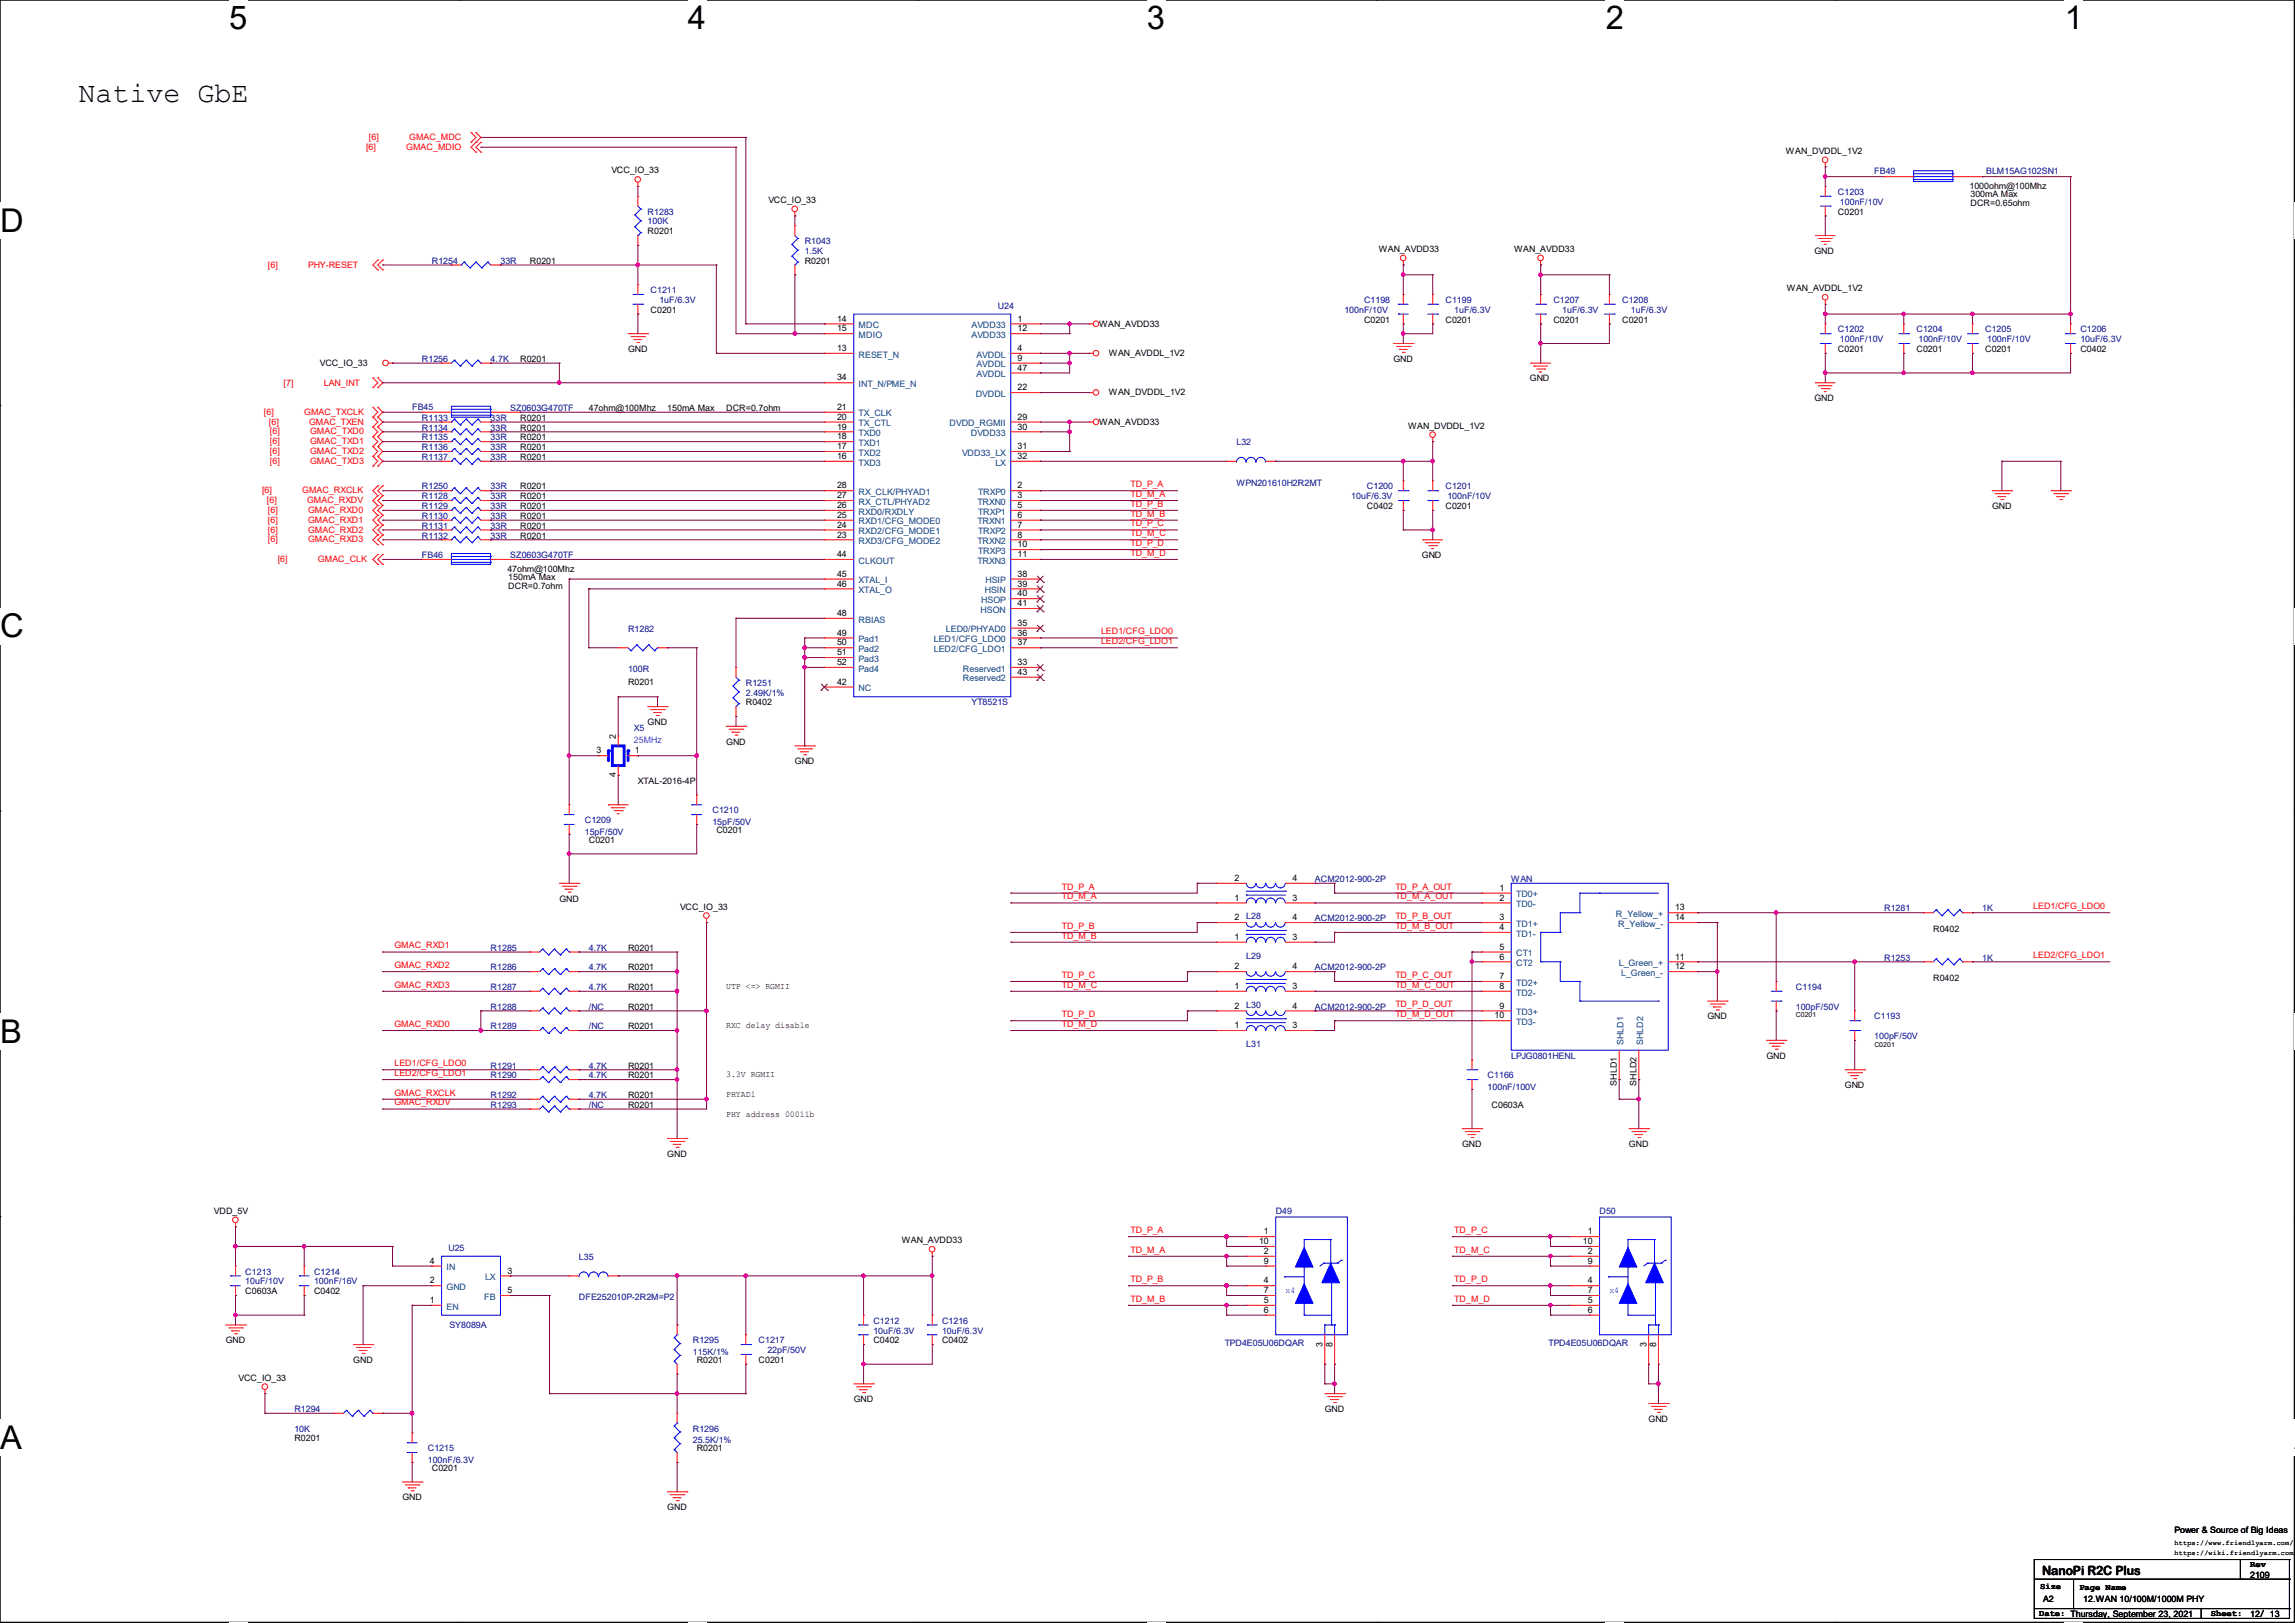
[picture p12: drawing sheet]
<svg xmlns="http://www.w3.org/2000/svg" width="297mm" height="210mm" viewBox="0 0 297 210" stroke-linecap="round" stroke-linejoin="round" font-family="sans-serif">
<defs><g id="words">
<g font-size="4.2">
<text x="29.7" y="3.8">5</text>
<text x="89" y="3.8">4</text>
<text x="148.4" y="3.8">3</text>
<text x="207.8" y="3.8">2</text>
<text x="267.2" y="3.8">1</text>
<text x="0" y="30">D</text>
<text x="0" y="82.5">C</text>
<text x="0" y="135">B</text>
<text x="0" y="187.5">A</text>
<text x="296.9" y="187.5">A</text>
</g>
<text font-size="3.7" x="10.2" y="13.2">Native GbE</text>
<text font-size="1.7" x="264.3" y="203.8">NanoPi R2C Plus</text>
<g font-size="1.1" fill="#f00">
<text x="47.4" y="19.4">[6]</text>
<text x="47.8" y="18.1">[6]</text>
<text x="52.6" y="19.4">GMAC_MDIO</text>
<text x="53" y="18.1">GMAC_MDC</text>
<text x="34.7" y="34.6">[6]</text>
<text x="39.9" y="34.6">PHY-RESET</text>
<text x="34.2" y="53.7">[6]</text>
<text x="36.7" y="50">[7]</text>
<text x="39.4" y="53.7">GMAC_TXCLK</text>
<text x="41.9" y="50">LAN_INT</text>
<text x="34.8" y="55">[6]</text>
<text x="34.9" y="56.2">[6]</text>
<text x="34.9" y="57.5">[6]</text>
<text x="34.9" y="58.8">[6]</text>
<text x="40" y="55">GMAC_TXEN</text>
<text x="40.1" y="56.2">GMAC_TXD0</text>
<text x="40.1" y="57.5">GMAC_TXD1</text>
<text x="40.1" y="58.8">GMAC_TXD2</text>
<text x="33.9" y="63.8">[6]</text>
<text x="34.5" y="65.1">[6]</text>
<text x="34.9" y="60">[6]</text>
<text x="39.1" y="63.8">GMAC_RXCLK</text>
<text x="39.8" y="65.1">GMAC_RXDV</text>
<text x="40.1" y="60">GMAC_TXD3</text>
<text x="146.3" y="63">TD_P_A</text>
<text x="146.3" y="64.3">TD_M_A</text>
<text x="146.3" y="65.6">TD_P_B</text>
<text x="34.7" y="66.4">[6]</text>
<text x="34.7" y="67.7">[6]</text>
<text x="34.7" y="68.9">[6]</text>
<text x="34.7" y="70.2">[6]</text>
<text x="39.9" y="66.4">GMAC_RXD0</text>
<text x="39.9" y="67.7">GMAC_RXD1</text>
<text x="39.9" y="68.9">GMAC_RXD2</text>
<text x="39.9" y="70.2">GMAC_RXD3</text>
<text x="146.3" y="66.8">TD_M_B</text>
<text x="146.3" y="68.1">TD_P_C</text>
<text x="146.3" y="69.4">TD_M_C</text>
<text x="146.3" y="70.7">TD_P_D</text>
<text x="146.3" y="71.9">TD_M_D</text>
<text x="35.9" y="72.7">[6]</text>
<text x="41.1" y="72.7">GMAC_CLK</text>
<text x="142.5" y="82.1">LED1/CFG_LDO0</text>
<text x="142.5" y="83.4">LED2/CFG_LDO1</text>
<text x="137.4" y="115.1">TD_P_A</text>
<text x="137.4" y="116.4">TD_M_A</text>
<text x="180.6" y="116.4">TD_M_A_OUT</text>
<text x="180.6" y="118.9">TD_P_B_OUT</text>
<text x="180.6" y="115.1">TD_P_A_OUT</text>
<text x="263.1" y="117.6">LED1/CFG_LDO0</text>
<text x="51.1" y="122.7">GMAC_RXD1</text>
<text x="51.1" y="125.3">GMAC_RXD2</text>
<text x="137.4" y="120.2">TD_P_B</text>
<text x="137.4" y="121.5">TD_M_B</text>
<text x="180.6" y="120.2">TD_M_B_OUT</text>
<text x="263.1" y="124">LED2/CFG_LDO1</text>
<text x="51.1" y="127.8">GMAC_RXD3</text>
<text x="137.4" y="126.5">TD_P_C</text>
<text x="137.4" y="127.8">TD_M_C</text>
<text x="137.4" y="131.6">TD_P_D</text>
<text x="180.6" y="130.3">TD_P_D_OUT</text>
<text x="180.6" y="127.8">TD_M_C_OUT</text>
<text x="180.6" y="126.5">TD_P_C_OUT</text>
<text x="180.6" y="131.6">TD_M_D_OUT</text>
<text x="51.1" y="132.9">GMAC_RXD0</text>
<text x="51.1" y="138">LED1/CFG_LDO0</text>
<text x="137.4" y="132.9">TD_M_D</text>
<text x="51.1" y="141.8">GMAC_RXCLK</text>
<text x="51.1" y="139.2">LED2/CFG_LDO1</text>
<text x="51.1" y="143">GMAC_RXDV</text>
<text x="146.3" y="159.6">TD_P_A</text>
<text x="188.2" y="159.6">TD_P_C</text>
<text x="146.3" y="162.1">TD_M_A</text>
<text x="146.3" y="165.9">TD_P_B</text>
<text x="188.2" y="162.1">TD_M_C</text>
<text x="188.2" y="165.9">TD_P_D</text>
<text x="146.3" y="168.4">TD_M_B</text>
<text x="188.2" y="168.4">TD_M_D</text>
</g>
<g font-size="1.1">
<text x="79.1" y="22.4">VCC_IO_33</text>
<text x="231.1" y="19.9">WAN_DVDDL_1V2</text>
<text x="99.4" y="26.2">VCC_IO_33</text>
<text x="237.9" y="27.8">C0201</text>
<text x="254.9" y="24.5">1000ohm@100Mhz</text>
<text x="255" y="25.5">300mA Max</text>
<text x="255" y="26.6">DCR=0.65ohm</text>
<text x="68.6" y="34.1">R0201</text>
<text x="83.8" y="30.3">R0201</text>
<text x="104.1" y="34.1">R0201</text>
<text x="178.4" y="32.6">WAN_AVDD33</text>
<text x="196" y="32.6">WAN_AVDD33</text>
<text x="234.8" y="32.9">GND</text>
<text x="84.2" y="40.5">C0201</text>
<text x="108.3" y="41.6">14</text>
<text x="131.7" y="41.6">1</text>
<text x="176.5" y="41.7">C0201</text>
<text x="187.1" y="41.7">C0201</text>
<text x="201" y="41.7">C0201</text>
<text x="209.9" y="41.7">C0201</text>
<text x="231.3" y="37.7">WAN_AVDDL_1V2</text>
<text x="41.4" y="47.3">VCC_IO_33</text>
<text x="67.3" y="46.8">R0201</text>
<text x="81.3" y="45.6">GND</text>
<text x="108.3" y="45.4">13</text>
<text x="108.3" y="42.9">15</text>
<text x="131.7" y="45.4">4</text>
<text x="131.7" y="46.7">9</text>
<text x="131.7" y="42.9">12</text>
<text x="131.7" y="48">47</text>
<text x="142.2" y="42.2">WAN_AVDD33</text>
<text x="143.5" y="46.1">WAN_AVDDL_1V2</text>
<text x="180.3" y="46.8">GND</text>
<text x="237.9" y="45.6">C0201</text>
<text x="248" y="45.6">C0201</text>
<text x="256.9" y="45.6">C0201</text>
<text x="269.2" y="45.6">C0402</text>
<text x="76.2" y="53.2">47ohm@100Mhz</text>
<text x="86.4" y="53.2">150mA Max</text>
<text x="94" y="53.2">DCR=0.7ohm</text>
<text x="108.3" y="53">21</text>
<text x="108.3" y="49.2">34</text>
<text x="131.7" y="50.5">22</text>
<text x="143.5" y="51.1">WAN_DVDDL_1V2</text>
<text x="198" y="49.4">GND</text>
<text x="234.8" y="51.9">GND</text>
<text x="67.3" y="55.7">R0201</text>
<text x="67.3" y="54.4">R0201</text>
<text x="67.3" y="58.3">R0201</text>
<text x="67.3" y="57">R0201</text>
<text x="67.3" y="59.5">R0201</text>
<text x="108.3" y="59.4">16</text>
<text x="108.3" y="58.1">17</text>
<text x="108.3" y="56.9">18</text>
<text x="108.3" y="55.6">19</text>
<text x="108.3" y="54.3">20</text>
<text x="131.7" y="54.3">29</text>
<text x="131.7" y="55.6">30</text>
<text x="131.7" y="58.1">31</text>
<text x="131.7" y="59.4">32</text>
<text x="142.2" y="55">WAN_AVDD33</text>
<text x="182.2" y="55.5">WAN_DVDDL_1V2</text>
<text x="67.3" y="63.3">R0201</text>
<text x="67.3" y="64.6">R0201</text>
<text x="67.3" y="65.9">R0201</text>
<text x="108.3" y="65.7">26</text>
<text x="108.3" y="64.5">27</text>
<text x="108.3" y="63.2">28</text>
<text x="131.7" y="63.2">2</text>
<text x="131.7" y="64.5">3</text>
<text x="131.7" y="65.7">5</text>
<text x="176.9" y="65.9">C0402</text>
<text x="187.1" y="65.9">C0201</text>
<text x="257.8" y="65.9">GND</text>
<text x="67.3" y="67.1">R0201</text>
<text x="67.3" y="68.4">R0201</text>
<text x="67.3" y="69.7">R0201</text>
<text x="108.3" y="69.6">23</text>
<text x="108.3" y="68.3">24</text>
<text x="108.3" y="67">25</text>
<text x="131.7" y="67">6</text>
<text x="131.7" y="68.3">7</text>
<text x="131.7" y="69.6">8</text>
<text x="131.7" y="70.8">10</text>
<text x="65.7" y="74">47ohm@100Mhz</text>
<text x="65.8" y="75">150mA Max</text>
<text x="65.8" y="76.2">DCR=0.7ohm</text>
<text x="108.3" y="72.1">44</text>
<text x="108.3" y="74.6">45</text>
<text x="108.3" y="75.9">46</text>
<text x="131.7" y="72.1">11</text>
<text x="131.7" y="74.6">38</text>
<text x="131.7" y="75.9">39</text>
<text x="131.7" y="77.2">40</text>
<text x="184" y="72.2">GND</text>
<text x="108.3" y="79.7">48</text>
<text x="108.3" y="82.3">49</text>
<text x="108.3" y="83.5">50</text>
<text x="131.7" y="81">35</text>
<text x="131.7" y="82.3">36</text>
<text x="131.7" y="83.5">37</text>
<text x="131.7" y="78.4">41</text>
<text x="81.3" y="88.6">R0201</text>
<text x="108.3" y="88.6">42</text>
<text x="108.3" y="84.8">51</text>
<text x="108.3" y="86.1">52</text>
<text x="131.7" y="86.1">33</text>
<text x="131.7" y="87.3">43</text>
<text x="79.7" y="95.6" transform="rotate(-90 79.7 95.6)">2</text>
<text x="83.8" y="93.8">GND</text>
<text x="96.5" y="91.3">R0402</text>
<text x="77.2" y="97.5">3</text>
<text x="79.7" y="100.6" transform="rotate(-90 79.7 100.6)">4</text>
<text x="82.2" y="97.5">1</text>
<text x="82.5" y="101.4">XTAL-2016-4P</text>
<text x="94" y="96.4">GND</text>
<text x="102.9" y="98.9">GND</text>
<text x="92.7" y="107.8">C0201</text>
<text x="76.2" y="109.1">C0201</text>
<text x="72.4" y="116.7">GND</text>
<text x="88" y="117.7">VCC_IO_33</text>
<text x="159.8" y="119.1">2</text>
<text x="159.8" y="116.5">1</text>
<text x="159.8" y="114">2</text>
<text x="167.3" y="119.1">4</text>
<text x="167.3" y="116.5">3</text>
<text x="167.3" y="114">4</text>
<text x="194.1" y="119.1">3</text>
<text x="194.1" y="115.3">1</text>
<text x="194.1" y="116.5">2</text>
<text x="216.8" y="117.8">13</text>
<text x="216.8" y="119.1">14</text>
<text x="81.3" y="125.6">R0201</text>
<text x="81.3" y="123">R0201</text>
<text x="159.8" y="121.6">1</text>
<text x="159.8" y="125.4">2</text>
<text x="167.3" y="121.6">3</text>
<text x="167.3" y="125.4">4</text>
<text x="194.1" y="122.9">5</text>
<text x="194.1" y="124.2">6</text>
<text x="194.1" y="120.4">4</text>
<text x="216.8" y="124.2">11</text>
<text x="216.8" y="125.4">12</text>
<text x="250.2" y="120.6">R0402</text>
<text x="81.3" y="128.1">R0201</text>
<text x="81.3" y="130.6">R0201</text>
<text x="94" y="128">UTP &lt;=&gt; RGMII</text>
<text x="159.8" y="130.5">2</text>
<text x="159.8" y="128">1</text>
<text x="167.3" y="130.5">4</text>
<text x="167.3" y="128">3</text>
<text x="193.4" y="131.8">10</text>
<text x="194.1" y="130.5">9</text>
<text x="194.1" y="126.7">7</text>
<text x="194.1" y="128">8</text>
<text x="221" y="131.9">GND</text>
<text x="250.2" y="127">R0402</text>
<text x="81.3" y="133.2">R0201</text>
<text x="94" y="133.1">RXC delay disable</text>
<text x="159.8" y="133.1">1</text>
<text x="167.3" y="133.1">3</text>
<text x="228.6" y="137">GND</text>
<text x="81.3" y="143.3">R0201</text>
<text x="81.3" y="142.1">R0201</text>
<text x="81.3" y="138.3">R0201</text>
<text x="81.3" y="139.5">R0201</text>
<text x="94" y="139.4">3.3V RGMII</text>
<text x="94" y="141.9">PHYAD1</text>
<text x="193" y="143.3">C0603A</text>
<text x="209.3" y="140.5" transform="rotate(-90 209.3 140.5)">SHLD1</text>
<text x="211.8" y="140.5" transform="rotate(-90 211.8 140.5)">SHLD2</text>
<text x="238.8" y="140.8">GND</text>
<text x="86.4" y="149.7">GND</text>
<text x="94" y="144.5">PHY address 00011b</text>
<text x="189.2" y="148.4">GND</text>
<text x="210.8" y="148.4">GND</text>
<text x="27.7" y="157.1">VDD_5V</text>
<text x="116.7" y="160.9">WAN_AVDD33</text>
<text x="162.9" y="161">10</text>
<text x="163.6" y="159.7">1</text>
<text x="204.8" y="161">10</text>
<text x="205.5" y="159.7">1</text>
<text x="31.7" y="167.5">C0603A</text>
<text x="40.6" y="167.5">C0402</text>
<text x="55.6" y="166.1">2</text>
<text x="55.6" y="163.5">4</text>
<text x="65.7" y="164.8">3</text>
<text x="65.7" y="167.3">5</text>
<text x="163.6" y="162.3">2</text>
<text x="163.6" y="166.1">4</text>
<text x="163.6" y="167.3">7</text>
<text x="163.6" y="163.5">9</text>
<text x="205.5" y="162.3">2</text>
<text x="205.5" y="166.1">4</text>
<text x="205.5" y="167.3">7</text>
<text x="205.5" y="163.5">9</text>
<text x="29.2" y="173.8">GND</text>
<text x="55.6" y="168.6">1</text>
<text x="113" y="173.8">C0402</text>
<text x="121.9" y="173.8">C0402</text>
<text x="163.6" y="168.6">5</text>
<text x="163.6" y="169.9">6</text>
<text x="205.5" y="168.6">5</text>
<text x="205.5" y="169.9">6</text>
<text x="30.9" y="178.7">VCC_IO_33</text>
<text x="45.7" y="176.4">GND</text>
<text x="90.2" y="176.4">R0201</text>
<text x="98.2" y="176.4">C0201</text>
<text x="171.2" y="174.2" transform="rotate(-90 171.2 174.2)">3</text>
<text x="172.4" y="174.2" transform="rotate(-90 172.4 174.2)">8</text>
<text x="213.1" y="174.2" transform="rotate(-90 213.1 174.2)">3</text>
<text x="214.3" y="174.2" transform="rotate(-90 214.3 174.2)">8</text>
<text x="110.5" y="181.4">GND</text>
<text x="171.4" y="182.7">GND</text>
<text x="213.4" y="184">GND</text>
<text x="38.1" y="186.5">R0201</text>
<text x="55.9" y="190.3">C0201</text>
<text x="90.2" y="187.8">R0201</text>
<text x="52.1" y="194.1">GND</text>
<text x="86.4" y="195.4">GND</text>
<text x="281.4" y="198.3">Power &amp; Source of Big Ideas</text>
<text x="291.2" y="202.8">Rev</text>
<text x="263.9" y="209.1">Date: Thursday, September 23, 2021</text>
<text x="264" y="205.6">Size</text>
<text x="264.4" y="207.4">A2</text>
<text x="269.1" y="205.7">Page Name</text>
<text x="269.6" y="207.4">12.WAN 10/100M/1000M PHY</text>
<text x="286.1" y="209.1">Sheet:</text>
<text x="291.2" y="209.3">12/ 13</text>
<text x="291.2" y="204.2">2109</text>
</g>
<g font-size="1.1" fill="#000080">
<text x="242.6" y="22.6">FB49</text>
<text x="257" y="22.6">BLM15AG102SN1</text>
<text x="83.8" y="27.8">R1283</text>
<text x="83.8" y="29">100K</text>
<text x="237.9" y="25.2">C1203</text>
<text x="238.1" y="26.5">100nF/10V</text>
<text x="55.9" y="34.1">R1254</text>
<text x="64.8" y="34.1">33R</text>
<text x="104.1" y="31.6">R1043</text>
<text x="104.1" y="32.9">1.5K</text>
<text x="84.2" y="37.9">C1211</text>
<text x="85.3" y="39.2">1uF/6.3V</text>
<text x="129.2" y="40">U24</text>
<text x="174" y="40.5">100nF/10V</text>
<text x="176.5" y="39.2">C1198</text>
<text x="187.1" y="39.2">C1199</text>
<text x="188.2" y="40.5">1uF/6.3V</text>
<text x="201" y="39.2">C1207</text>
<text x="202.2" y="40.5">1uF/6.3V</text>
<text x="209.9" y="39.2">C1208</text>
<text x="211.1" y="40.5">1uF/6.3V</text>
<text x="54.6" y="46.8">R1256</text>
<text x="63.5" y="46.8">4.7K</text>
<text x="237.9" y="43">C1202</text>
<text x="238.1" y="44.3">100nF/10V</text>
<text x="248" y="43">C1204</text>
<text x="248.3" y="44.3">100nF/10V</text>
<text x="256.9" y="43">C1205</text>
<text x="257.2" y="44.3">100nF/10V</text>
<text x="269.2" y="43">C1206</text>
<text x="269.2" y="44.3">10uF/6.3V</text>
<text x="53.3" y="53">FB45</text>
<text x="66" y="53.2">SZ0603G470TF</text>
<text x="54.6" y="55.7">R1134</text>
<text x="54.6" y="54.4">R1133</text>
<text x="54.6" y="58.3">R1136</text>
<text x="54.6" y="57">R1135</text>
<text x="54.6" y="59.5">R1137</text>
<text x="63.5" y="55.7">33R</text>
<text x="63.5" y="54.4">33R</text>
<text x="63.5" y="58.3">33R</text>
<text x="63.5" y="57">33R</text>
<text x="63.5" y="59.5">33R</text>
<text x="160" y="57.6">L32</text>
<text x="54.6" y="63.3">R1250</text>
<text x="54.6" y="64.6">R1128</text>
<text x="54.6" y="65.9">R1129</text>
<text x="63.5" y="63.3">33R</text>
<text x="63.5" y="64.6">33R</text>
<text x="63.5" y="65.9">33R</text>
<text x="160" y="62.8">WPN201610H2R2MT</text>
<text x="174.9" y="64.6">10uF/6.3V</text>
<text x="176.9" y="63.3">C1200</text>
<text x="187.1" y="63.3">C1201</text>
<text x="187.3" y="64.6">100nF/10V</text>
<text x="54.6" y="67.1">R1130</text>
<text x="54.6" y="68.4">R1131</text>
<text x="54.6" y="69.7">R1132</text>
<text x="63.5" y="67.1">33R</text>
<text x="63.5" y="68.4">33R</text>
<text x="63.5" y="69.7">33R</text>
<text x="54.6" y="72.2">FB46</text>
<text x="66" y="72.2">SZ0603G470TF</text>
<text x="81.3" y="81.7">R1282</text>
<text x="81.3" y="87">100R</text>
<text x="96.5" y="88.7">R1251</text>
<text x="82" y="94.6">X5</text>
<text x="96.5" y="90">2.49K/1%</text>
<text x="125.7" y="91.3">YT8521S</text>
<text x="75.7" y="106.5">C1209</text>
<text x="92.2" y="105.2">C1210</text>
<text x="92.2" y="106.8">15pF/50V</text>
<text x="75.7" y="108">15pF/50V</text>
<text x="161.3" y="119">L28</text>
<text x="170.2" y="119.2">ACM2012-900-2P</text>
<text x="170.2" y="114.1">ACM2012-900-2P</text>
<text x="195.6" y="114.1">WAN</text>
<text x="243.8" y="117.9">R1281</text>
<text x="256.5" y="117.9">1K</text>
<text x="63.5" y="125.6">R1286</text>
<text x="63.5" y="123">R1285</text>
<text x="76.2" y="125.6">4.7K</text>
<text x="76.2" y="123">4.7K</text>
<text x="161.3" y="124">L29</text>
<text x="170.2" y="125.6">ACM2012-900-2P</text>
<text x="243.8" y="124.3">R1253</text>
<text x="256.5" y="124.3">1K</text>
<text x="63.5" y="128.1">R1287</text>
<text x="63.5" y="130.6">R1288</text>
<text x="76.2" y="128.1">4.7K</text>
<text x="76.2" y="130.6">/NC</text>
<text x="161.3" y="130.4">L30</text>
<text x="170.2" y="130.6">ACM2012-900-2P</text>
<text x="232.4" y="128.1">C1194</text>
<text x="232.4" y="130.6">100pF/50V</text>
<text x="242.6" y="131.9">C1193</text>
<text x="63.5" y="133.2">R1289</text>
<text x="76.2" y="133.2">/NC</text>
<text x="161.3" y="135.5">L31</text>
<text x="195.6" y="137">LPJG0801HENL</text>
<text x="242.6" y="134.5">100pF/50V</text>
<text x="63.5" y="143.3">R1293</text>
<text x="63.5" y="142.1">R1292</text>
<text x="63.5" y="138.3">R1291</text>
<text x="63.5" y="139.5">R1290</text>
<text x="76.2" y="143.3">/NC</text>
<text x="76.2" y="142.1">4.7K</text>
<text x="76.2" y="138.3">4.7K</text>
<text x="76.2" y="139.5">4.7K</text>
<text x="192.5" y="139.5">C1166</text>
<text x="192.5" y="141.1">100nF/100V</text>
<text x="58" y="161.9">U25</text>
<text x="165.1" y="157.1">D49</text>
<text x="207" y="157.1">D50</text>
<text x="31.7" y="164.9">C1213</text>
<text x="31.7" y="166.2">10uF/10V</text>
<text x="40.6" y="164.9">C1214</text>
<text x="40.6" y="166.2">100nF/16V</text>
<text x="74.9" y="163">L35</text>
<text x="58.2" y="171.8">SY8089A</text>
<text x="74.9" y="168.2">DFE252010P-2R2M=P2</text>
<text x="89.7" y="173.8">R1295</text>
<text x="98.2" y="173.8">C1217</text>
<text x="113" y="171.3">C1212</text>
<text x="113" y="172.6">10uF/6.3V</text>
<text x="121.9" y="171.3">C1216</text>
<text x="121.9" y="172.6">10uF/6.3V</text>
<text x="89.7" y="175.3">115K/1%</text>
<text x="99.3" y="175.1">22pF/50V</text>
<text x="158.5" y="174.2">TPD4E05U06DQAR</text>
<text x="200.4" y="174.2">TPD4E05U06DQAR</text>
<text x="38.1" y="182.7">R1294</text>
<text x="38.1" y="185.3">10K</text>
<text x="89.7" y="185.3">R1296</text>
<text x="55.4" y="187.8">C1215</text>
<text x="55.4" y="189.3">100nF/6.3V</text>
<text x="89.7" y="186.8">25.5K/1%</text>
</g>
<g font-size="1.1" fill="#004080">
<text x="111.1" y="46.3">RESET_N</text>
<text x="111.1" y="42.5">MDC</text>
<text x="111.1" y="43.7">MDIO</text>
<text x="125.7" y="42.5">AVDD33</text>
<text x="125.7" y="43.7">AVDD33</text>
<text x="126.4" y="46.3">AVDDL</text>
<text x="126.4" y="47.5">AVDDL</text>
<text x="111.1" y="53.9">TX_CLK</text>
<text x="111.1" y="50.1">INT_N/PME_N</text>
<text x="126.3" y="51.4">DVDDL</text>
<text x="126.4" y="48.8">AVDDL</text>
<text x="111.1" y="59">TXD2</text>
<text x="111.1" y="57.7">TXD1</text>
<text x="111.1" y="56.4">TXD0</text>
<text x="111.1" y="55.2">TX_CTL</text>
<text x="122.9" y="55.2">DVDD_RGMII</text>
<text x="124.5" y="59">VDD33_LX</text>
<text x="125.6" y="56.4">DVDD33</text>
<text x="111.1" y="60.2">TXD3</text>
<text x="111.1" y="65.3">RX_CTL/PHYAD2</text>
<text x="111.1" y="64.1">RX_CLK/PHYAD1</text>
<text x="126.5" y="65.3">TRXN0</text>
<text x="126.6" y="64.1">TRXP0</text>
<text x="128.8" y="60.2">LX</text>
<text x="111.1" y="70.4">RXD3/CFG_MODE2</text>
<text x="111.1" y="69.1">RXD2/CFG_MODE1</text>
<text x="111.1" y="67.9">RXD1/CFG_MODE0</text>
<text x="111.1" y="66.6">RXD0/RXDLY</text>
<text x="126.5" y="67.9">TRXN1</text>
<text x="126.5" y="70.4">TRXN2</text>
<text x="126.6" y="66.6">TRXP1</text>
<text x="126.6" y="69.1">TRXP2</text>
<text x="126.6" y="71.7">TRXP3</text>
<text x="111.1" y="72.9">CLKOUT</text>
<text x="111.1" y="75.5">XTAL_I</text>
<text x="111.1" y="76.8">XTAL_O</text>
<text x="126.5" y="72.9">TRXN3</text>
<text x="127.5" y="76.8">HSIN</text>
<text x="127.5" y="75.5">HSIP</text>
<text x="111.1" y="80.6">RBIAS</text>
<text x="111.1" y="83.1">Pad1</text>
<text x="120.9" y="83.1">LED1/CFG_LDO0</text>
<text x="122.4" y="81.8">LED0/PHYAD0</text>
<text x="126.9" y="79.3">HSON</text>
<text x="127" y="78">HSOP</text>
<text x="111.1" y="89.5">NC</text>
<text x="111.1" y="84.4">Pad2</text>
<text x="111.1" y="85.6">Pad3</text>
<text x="111.1" y="86.9">Pad4</text>
<text x="120.9" y="84.4">LED2/CFG_LDO1</text>
<text x="124.6" y="86.9">Reserved1</text>
<text x="124.6" y="88.2">Reserved2</text>
<text x="196.2" y="119.9">TD1+</text>
<text x="196.2" y="116.1">TD0+</text>
<text x="196.2" y="117.4">TD0-</text>
<text x="209.1" y="118.7">R_Yellow_+</text>
<text x="209.4" y="119.9">R_Yellow_-</text>
<text x="196.2" y="123.7">CT1</text>
<text x="196.2" y="125">CT2</text>
<text x="196.2" y="121.2">TD1-</text>
<text x="209.5" y="125">L_Green_+</text>
<text x="196.2" y="131.4">TD3+</text>
<text x="196.2" y="127.6">TD2+</text>
<text x="196.2" y="128.8">TD2-</text>
<text x="209.8" y="126.3">L_Green_-</text>
<text x="196.2" y="132.6">TD3-</text>
<text x="210.1" y="135.3" transform="rotate(-90 210.1 135.3)">SHLD1</text>
<text x="212.6" y="135.3" transform="rotate(-90 212.6 135.3)">SHLD2</text>
<text x="57.8" y="166.9">GND</text>
<text x="57.8" y="164.4">IN</text>
<text x="62.8" y="165.7">LX</text>
<text x="57.8" y="169.5">EN</text>
<text x="62.7" y="168.2">FB</text>
</g>
<text font-size="1.1" fill="#8000ff" x="82" y="96.1">25MHz</text>
<g font-size="1.1" fill="#00f">
<text x="166.4" y="167.3">x4</text>
<text x="208.3" y="167.3">x4</text>
</g>
<g font-size=".9">
<text x="232.4" y="131.6">C0201</text>
<text x="242.6" y="135.4">C0201</text>
<text x="281.4" y="201.3">https://wiki.friendlyarm.com/</text>
<text x="281.4" y="200">https://www.friendlyarm.com/</text>
</g>
</g></defs>
<path d="M0 0h296.9v209.9h-296.9z" fill="none" stroke="#000" stroke-width=".13"/>
<g fill="#fff">
<path d="M29.7 0h2.3v4.7h-2.3z"/>
<path d="M29.7 209.9h2.3v.1h-2.3z"/>
</g>
<path d="M59.4 0h.1M59.4 209.9h.1" fill="none" stroke="#000" stroke-width=".13"/>
<g fill="#fff">
<path d="M89 0h2.4v4.7h-2.4z"/>
<path d="M89 209.9h2.4v.1h-2.4z"/>
</g>
<path d="M118.7 0h.1M118.7 209.9h.1" fill="none" stroke="#000" stroke-width=".13"/>
<g fill="#fff">
<path d="M148.4 0h2.4v4.7h-2.4z"/>
<path d="M148.4 209.9h2.4v.1h-2.4z"/>
</g>
<path d="M178.1 0h.1M178.1 209.9h.1" fill="none" stroke="#000" stroke-width=".13"/>
<g fill="#fff">
<path d="M207.8 0h2.4v4.7h-2.4z"/>
<path d="M207.8 209.9h2.4v.1h-2.4z"/>
</g>
<path d="M237.5 0h.1M237.5 209.9h.1" fill="none" stroke="#000" stroke-width=".13"/>
<g fill="#fff">
<path d="M267.2 0h2.4v4.7h-2.4z"/>
<path d="M267.2 209.9h2.4v.1h-2.4z"/>
<path d="M0 26.2h3v4.7h-3z"/>
<path d="M296.9 26.2h.1v4.7h-.1z"/>
<path d="M0 78.7h3v4.7h-3z"/>
<path d="M296.9 78.7h.1v4.7h-.1z"/>
</g>
<path d="M0 52.5h.1M296.9 52.5h.1" fill="none" stroke="#000" stroke-width=".13"/>
<g fill="#fff">
<path d="M0 131.1h2.8v4.8h-2.8z"/>
<path d="M296.9 131.1h.1v4.8h-.1z"/>
</g>
<path d="M0 104.9h.1M296.9 104.9h.1" fill="none" stroke="#000" stroke-width=".13"/>
<g fill="#fff">
<path d="M0 183.6h2.8v4.8h-2.8z"/>
<path d="M296.8 183.6h.2v4.8h-.2z"/>
</g>
<g fill="none" stroke="#000" stroke-width=".13">
<path d="M0 157.4h.1M296.9 157.4h.1M263.3 209.4h.1M263.3 201.8h.1M263.3 204.3h33M263.3 201.8v7.6M263.3 208.2h33M263.3 201.8h33M268.4 208.2h.1M268.4 204.3v3.9M270.9 208.2h.1M284.9 209.4h.1"/>
<path d="M284.9 208.2v1.2M289.9 204.3h.1M289.9 201.8v2.5M296.3 204.3h.1M296.3 201.8h.1M296.3 208.2h.1M296.3 201.8v7.6h-33"/>
</g>
<g fill="none" stroke="#f00" stroke-width=".13">
<path d="M61 17.1h.1M61 18.4h.1M61 17.1l.6 .7-.6 .6M61.6 18.4h.1M61.6 17.1h.1M61.6 19.7h.1M61.6 17.1l.6 .7-1.2 1.2 .6 .7M62.2 18.4h.1M62.2 19.7h.1M62.2 18.4l-.6 .6 .6 .7M48.9 33.7h.1M48.9 34.9h.1"/>
<path d="M48.9 33.7l-.6 .6 .6 .6M49.5 33.7h.1M49.5 34.9h.1M49.5 33.7l-.6 .6 .6 .6M82.5 24.1h.1M82.5 36.8h.1M82.5 23.6v.5M82.5 36.8v1.3M82.5 39.4v1.2M102.9 27.9h.1M102.9 29.2h.1M102.9 35.6h.1"/>
<path d="M102.9 27.4v.5M102.9 29.2v1.3M102.9 34.3v1.3M181.6 34.3h.1M181.6 38.1h.1M181.6 33.8v.5M181.6 38.1v1.3M185.4 38.1h.1M185.4 38.1v1.3M199.4 34.3h.1M199.4 38.1h.1M199.4 33.8v.5"/>
<path d="M199.4 38.1v1.3M208.3 38.1h.1M208.3 38.1v1.3M234.9 30.5h.1M234.9 30.5h2.6M235.3 30.9h.1M235.3 30.9h1.8M235.7 31.2h1M236.1 31.6h.1M236.1 31.6h.2M236.2 21.6h.1M236.2 39.4h.1"/>
<path d="M236.2 21.1v.5M236.2 38.9v.5M236.7 31.2h.1M48.3 52.7h.1M48.3 54h.1M48.3 55.2h.1M48.3 56.5h.1M48.3 57.8h.1M48.3 59.1h.1M48.3 50.2h.1M48.3 48.9h.1M48.3 52.7l.6 .6-.6 .7"/>
<path d="M48.3 55.2l.6 .7-.6 .6M48.3 56.5l.6 .6-.6 .7M48.3 57.8l.6 .6-.6 .7M48.3 59.1l.6 .6-.6 .6M48.3 54l.6 .6-.6 .6M48.3 48.9l.6 .6-.6 .7M48.9 54h.1M48.9 52.7h.1M48.9 56.5h.1M48.9 55.2h.1M48.9 57.8h.1M48.9 59.1h.1"/>
<path d="M48.9 48.9h.1M48.9 50.2h.1M48.9 52.7l.6 .6-.6 .7M48.9 55.2l.6 .7-.6 .6M48.9 56.5l.6 .6-.6 .7M48.9 57.8l.6 .6-.6 .7M48.9 59.1l.6 .6-.6 .6M48.9 54l.6 .6-.6 .6M48.9 48.9l.6 .6-.6 .7M50.3 47h.5M50.8 47h.1M57.1 55.9h.1"/>
<path d="M57.1 54.6h.1M57.1 54.6h1.3M57.1 55.9h1.3M62.2 54.6h1.3M62.2 55.9h1.3M63.5 55.9h.1M63.5 54.6h.1M81.3 43.2h2.5M81.7 43.6h1.7M82 43.9h.1M82 43.9h1.1M82.4 44.3h.3"/>
<path d="M82.5 40.6h.1M82.7 44.3h.1M83.4 43.6h.1M83.8 43.2h.1M106.7 45.7h.1M106.7 41.9h.1M106.7 43.2h.1M106.7 59.7h.1M106.7 58.4h.1M106.7 57.1h.1M106.7 55.9h.1M106.7 54.6h.1"/>
<path d="M106.7 53.3h.1M106.7 49.5h.1M106.7 45.7h3.8M106.7 49.5h3.8M106.7 43.2h3.8M106.7 54.6h3.8M106.7 41.9h3.8M106.7 59.7h3.8M106.7 58.4h3.8M106.7 57.1h3.8M106.7 55.9h3.8M106.7 53.3h3.8"/>
<path d="M130.8 47h3.8M130.8 50.8h3.8M130.8 45.7h3.8M130.8 43.2h3.8M130.8 54.6h3.8M130.8 41.9h3.8M130.8 59.7h3.8M130.8 58.4h3.8M130.8 55.9h3.8M130.8 48.3h3.8M134.6 41.9h.1M134.6 45.7h.1"/>
<path d="M134.6 47h.1M134.6 43.2h.1M134.6 50.8h.1M134.6 54.6h.1M134.6 55.9h.1M134.6 58.4h.1M134.6 59.7h.1M134.6 48.3h.1M141 50.8h.1M141 45.7h.1M141 54.6h.1M141 41.9h.1"/>
<path d="M141 50.8h.5M141 45.7h.5M141 54.6h.5M141 41.9h.5M158.7 59.7h.1M158.7 59.7h1.3M163.8 59.7h1.3M165.1 59.7h.1M180.3 44.4h2.6M180.7 44.8h1.8M181.1 45.2h.1M181.1 45.2h1"/>
<path d="M181.5 45.6h.2M181.6 41.9h.1M181.6 40.6v1.3M181.7 45.6h.1M182.5 44.8h.1M182.9 44.4h.1M185.4 57.1h.1M185.4 41.9h.1M185.4 40.6v1.3M185.4 56.6v.5M198.1 47h.1M198.1 47h2.6"/>
<path d="M198.5 47.4h.1M198.5 47.4h1.8M198.9 47.8h1M199.3 48.1h.1M199.3 48.1h.2M199.4 41.9h.1M199.4 40.6v1.3M199.9 47.8h.1M208.3 41.9h.1M208.3 40.6v1.3M234.9 49.5h.1M234.9 49.5h2.6"/>
<path d="M235.3 49.9h.1M235.3 49.9h1.8M235.7 50.3h1M236.1 50.7h.1M236.1 50.7h.2M236.7 50.3h.1M246.4 45.7h.1M246.4 41.9h.1M246.4 41.9v1.3M246.4 44.4v1.3M255.3 45.7h.1M255.3 41.9h.1"/>
<path d="M255.3 41.9v1.3M255.3 44.4v1.3M268 45.7h.1M268 41.9h.1M268 41.9v1.3M268 44.4v1.3M48.3 60.3h.1M48.9 60.3h.1M48.9 62.9h.1M48.9 64.1h.1M48.9 65.4h.1M48.9 66.7h.1"/>
<path d="M48.9 67.9h.1M48.9 69.2h.1M48.9 70.5h.1M48.9 71.8h.1M48.9 73h.1M48.9 62.9l-.6 .6 .6 .6M48.9 65.4l-.6 .6 .6 .7M48.9 66.7l-.6 .6 .6 .6M48.9 67.9l-.6 .7 .6 .6M48.9 69.2l-.6 .6 .6 .7M48.9 64.1l-.6 .7 .6 .6M48.9 71.8l-.6 .6 .6 .6"/>
<path d="M49.5 62.9h.1M49.5 64.1h.1M49.5 65.4h.1M49.5 66.7h.1M49.5 67.9h.1M49.5 69.2h.1M49.5 70.5h.1M49.5 71.8h.1M49.5 73h.1M49.5 62.9l-.6 .6 .6 .6M49.5 65.4l-.6 .6 .6 .7M49.5 66.7l-.6 .6 .6 .6"/>
<path d="M49.5 67.9l-.6 .7 .6 .6M49.5 69.2l-.6 .6 .6 .7M49.5 64.1l-.6 .7 .6 .6M49.5 71.8l-.6 .6 .6 .6M57.1 63.5h.1M57.1 64.8h.1M57.1 66h.1M57.1 63.5h1.3M57.1 64.8h1.3M57.1 66h1.3M62.2 63.5h1.3M62.2 64.8h1.3"/>
<path d="M62.2 66h1.3M63.5 63.5h.1M63.5 64.8h.1M63.5 66h.1M106.7 69.8h.1M106.7 68.6h.1M106.7 67.3h.1M106.7 66h.1M106.7 64.8h.1M106.7 63.5h.1M106.7 72.4h.1M106.7 74.9h.1"/>
<path d="M106.7 76.2h.1M106.7 69.8h3.8M106.7 63.5h3.8M106.7 64.8h3.8M106.7 66h3.8M106.7 67.3h3.8M106.7 68.6h3.8M106.7 72.4h3.8M106.7 74.9h3.8M106.7 76.2h3.8M130.8 69.8h3.8M130.8 63.5h3.8"/>
<path d="M130.8 64.8h3.8M130.8 66h3.8M130.8 67.3h3.8M130.8 68.6h3.8M130.8 71.1h3.8M130.8 72.4h3.8M130.8 74.9h3.8M130.8 76.2h3.8M130.8 77.5h3.8M130.8 78.7h3.8M134.6 63.5h.1M134.6 64.8h.1"/>
<path d="M134.6 66h.1M134.6 67.3h.1M134.6 68.6h.1M134.6 69.8h.1M134.6 71.1h.1M134.6 72.4h.1M134.6 74.9h.1M134.6 76.2h.1M134.6 77.5h.1M134.6 78.7h.1M184.1 69.8h.1M184.1 69.8h2.6"/>
<path d="M184.5 70.2h.1M184.5 70.2h1.8M184.9 70.6h1M185.3 71h.1M185.3 71h.2M185.4 66h.1M185.4 62.2h.1M185.4 62.2v1.3M185.4 64.8v1.2M185.9 70.6h.1M257.8 63.5h2.5M258.2 63.9h1.8"/>
<path d="M258.6 64.3h.1M258.6 64.3h1M259 64.6h.2M259.2 64.6h.1M260 63.9h.1M260.3 63.5h.1M265.4 63.5h2.6M265.8 63.9h1.8M266.2 64.3h.1M266.2 64.3h1M266.6 64.6h.2M266.8 64.6h.1"/>
<path d="M267.6 63.9h.1M268 63.5h.1M80 83.8h.1M80 83.8h1.3M83.8 91.4h2.6M84.2 91.8h1.8M84.6 92.2h.1M84.6 92.2h1M85 92.6h.2M85.1 83.8h1.3M85.2 92.6h.1M86 91.8h.1"/>
<path d="M86.4 91.4h.1M86.4 83.8h.1M94 94h2.5M94.4 94.4h1.7M94.7 94.7h.1M94.7 94.7h1.1M95.1 95.1h.3M95.2 86.4h.1M95.2 92.7h.1M95.2 86.4v1.2M95.2 91.4v1.3M95.4 95.1h.1"/>
<path d="M96.1 94.4h.1M96.5 94h.1M102.9 96.5h2.5M103.3 96.9h1.7M103.6 97.3h.1M103.6 97.3h1M104 97.7h.3M104.3 97.7h.1M105 96.9h.1M105.4 96.5h.1M106.7 88.9h.1M106.7 80h.1"/>
<path d="M106.7 82.5h.1M106.7 83.8h.1M106.7 85.1h.1M106.7 86.4h.1M106.7 86.4h3.8M106.7 82.5h3.8M106.7 83.8h3.8M106.7 88.9h3.8M106.7 80h3.8M106.7 85.1h3.8M130.8 86.4h3.8M130.8 81.3h3.8"/>
<path d="M130.8 82.5h3.8M130.8 83.8h3.8M130.8 87.6h3.8M134.6 86.4h.1M134.6 81.3h.1M134.6 82.5h.1M134.6 83.8h.1M134.6 87.6h.1M72.4 114.3h2.5M72.8 114.7h1.7M73.2 115.1h.1M73.2 115.1h1"/>
<path d="M73.5 115.4h.3M73.8 115.4h.1M74.5 114.7h.1M74.9 114.3h.1M78.7 104.1h.1M78.7 104.1h2.6M79.1 104.5h.1M79.1 104.5h1.8M79.5 104.9h1M79.9 105.3h.1M79.9 105.3h.2M80.5 104.9h.1"/>
<path d="M91.4 119.4h.1M91.4 118.9v.5M157.5 119.4h.1M157.5 119.4h3.8M166.4 119.4h3.8M170.2 119.4h.1M191.8 119.4h.1M191.8 115.6h.1M191.8 116.8h.1M191.8 119.4h3.8M191.8 115.6h3.8M191.8 116.8h3.8"/>
<path d="M215.9 119.4h3.8M215.9 118.1h3.8M219.7 118.1h.1M219.7 119.4h.1M68.6 125.7h.1M68.6 133.3h.1M68.6 128.3h.1M68.6 123.2h.1M68.6 125.7h1.2M68.6 133.3h1.2M68.6 128.3h1.2M68.6 123.2h1.2"/>
<path d="M73.7 125.7h1.2M73.7 133.3h1.2M73.7 128.3h1.2M73.7 123.2h1.2M74.9 125.7h.1M74.9 133.3h.1M74.9 128.3h.1M74.9 123.2h.1M157.5 121.9h.1M157.5 133.3h.1M157.5 130.8h.1M157.5 128.3h.1"/>
<path d="M157.5 125.7h.1M157.5 125.7h3.8M157.5 133.3h3.8M157.5 128.3h3.8M157.5 121.9h3.8M157.5 130.8h3.8M166.4 125.7h3.8M166.4 133.3h3.8M166.4 128.3h3.8M166.4 121.9h3.8M166.4 130.8h3.8M170.2 121.9h.1"/>
<path d="M170.2 133.3h.1M170.2 130.8h.1M170.2 128.3h.1M170.2 125.7h.1M190.5 137.2h.1M190.5 137.2v1.2M190.5 139.7v1.3M191.8 123.2h.1M191.8 124.5h.1M191.8 130.8h.1M191.8 132.1h.1M191.8 127h.1"/>
<path d="M191.8 128.3h.1M191.8 120.6h.1M191.8 128.3h3.8M191.8 130.8h3.8M191.8 123.2h3.8M191.8 124.5h3.8M191.8 132.1h3.8M191.8 127h3.8M191.8 120.6h3.8M209.5 139.7h.1M209.5 135.9v3.8M212.1 139.7h.1"/>
<path d="M212.1 135.9v3.8M215.9 125.7h3.8M215.9 124.5h3.8M219.7 124.5h.1M219.7 125.7h.1M221 129.5h2.5M221.4 129.9h1.7M221.7 130.3h.1M221.7 130.3h1.1M222.1 130.7h.3M222.4 130.7h.1M223.1 129.9h.1"/>
<path d="M223.5 129.5h.1M228.6 134.6h2.5M229 135h1.8M229.4 135.4h.1M229.4 135.4h1M229.7 135.8h.3M230 135.8h.1M230.8 135h.1M231.1 134.6h.1M238.8 138.4h2.5M239.1 138.8h1.8M239.5 139.2h.1"/>
<path d="M239.5 139.2h1M239.9 139.6h.3M240 134.6h.1M240 130.8h.1M240 130.8v1.3M240 133.3v1.3M240.2 139.6h.1M240.9 138.8h.1M241.3 138.4h.1M30.5 158.7h.1M30.5 158.2v.5M68.6 143.5h.1"/>
<path d="M68.6 143.5h1.2M73.7 143.5h1.2M74.9 143.5h.1M86.4 147.3h2.5M86.7 147.7h1.8M87.1 148.1h.1M87.1 148.1h1M87.5 148.5h.3M87.8 148.5h.1M88.5 147.7h.1M88.9 147.3h.1M189.2 146h2.6"/>
<path d="M189.6 146.4h1.8M190 146.8h.1M190 146.8h1M190.4 147.2h.2M190.5 141h.1M190.6 147.2h.1M191.4 146.4h.1M191.8 146h.1M210.8 146h2.6M211.2 146.4h1.8M211.6 146.8h.1M211.6 146.8h1"/>
<path d="M212 147.2h.2M212.2 147.2h.1M213 146.4h.1M213.4 146h.1M29.2 171.4h2.5M29.6 171.8h1.8M30 172.2h.1M30 172.2h1M30.4 172.6h.2M30.6 172.6h.1M31.4 171.8h.1M31.7 171.4h.1"/>
<path d="M34.3 179.8v.5M39.4 167.6h.1M39.4 163.8h.1M39.4 163.8v1.3M39.4 166.4v1.2M45.7 174h2.6M46.1 174.4h1.8M46.5 174.8h.1M46.5 174.8h1M46.9 175.1h.2M47.1 175.1h.1M47.9 174.4h.1"/>
<path d="M48.3 174h.1M55.9 168.9h.1M55.9 166.4h.1M55.9 163.8h.1M55.9 168.9h1.2M55.9 166.4h1.2M55.9 163.8h1.2M64.8 165.1h1.2M64.8 167.6h1.2M66 165.1h.1M66 167.6h.1M87.6 177.8h.1"/>
<path d="M87.6 171.4h.1M87.6 171.4v1.3M87.6 176.5v1.3M110.5 179.1h2.5M110.9 179.5h1.7M111.3 179.8h.1M111.3 179.8h1M112.6 179.5h.1M113 179.1h.1M120.6 162.6h.1M120.6 162.1v.5M161.3 160h.1"/>
<path d="M161.3 162.6h.1M161.3 166.4h.1M161.3 168.9h.1M161.3 168.9h3.8M161.3 166.4h3.8M161.3 160h3.8M161.3 162.6h3.8M163.8 170.2h.1M163.8 167.6h.1M163.8 163.8h.1M163.8 161.3h.1M163.8 163.8h1.3"/>
<path d="M163.8 167.6h1.3M163.8 170.2h1.3M163.8 161.3h1.3M171.4 176.5h.1M171.4 172.7v3.8M172.7 176.5h.1M172.7 172.7v3.8M203.2 160h.1M203.2 162.6h.1M203.2 166.4h.1M203.2 168.9h.1M203.2 168.9h3.8"/>
<path d="M203.2 166.4h3.8M203.2 160h3.8M203.2 162.6h3.8M205.7 170.2h.1M205.7 167.6h.1M205.7 163.8h.1M205.7 161.3h.1M205.7 163.8h1.3M205.7 167.6h1.3M205.7 170.2h1.3M205.7 161.3h1.3M213.4 176.5h.1"/>
<path d="M213.4 172.7v3.8M214.6 176.5h.1M214.6 172.7v3.8M34.3 180.3h.1M52.1 191.8h2.5M52.5 192.2h1.7M52.8 192.5h.1M52.8 192.5h1M53.2 192.9h.3M53.3 189.2h.1M53.3 185.4h.1M53.3 185.4v1.3"/>
<path d="M53.3 188v1.2M53.5 192.9h.1M54.2 192.2h.1M54.6 191.8h.1M86.4 193h2.5M86.7 193.4h1.8M87.1 193.8h.1M87.1 193.8h1M87.5 194.2h.3M87.8 194.2h.1M88.5 193.4h.1M88.9 193h.1"/>
<path d="M111.6 180.2h.3M111.9 180.2h.1M171.4 180.3h2.6M171.8 180.7h1.8M172.2 181.1h.1M172.2 181.1h1M172.6 181.5h.2M172.8 181.5h.1M173.6 180.7h.1M174 180.3h.1M213.4 181.6h2.5M213.7 182h1.8"/>
<path d="M214.1 182.4h.1M214.1 182.4h1M214.5 182.8h.3M214.8 182.8h.1M215.5 182h.1M215.9 181.6h.1"/>
<circle cx="82.5" cy="23.2" r=".36"/>
<circle cx="102.8" cy="27" r=".36"/>
<circle cx="181.6" cy="33.4" r=".36"/>
<circle cx="199.4" cy="33.4" r=".36"/>
<circle cx="236.2" cy="38.5" r=".36"/>
<circle cx="236.2" cy="20.7" r=".36"/>
<circle cx="49.9" cy="47" r=".36"/>
<circle cx="141.8" cy="45.7" r=".36"/>
<circle cx="141.8" cy="41.9" r=".36"/>
<circle cx="141.8" cy="54.6" r=".36"/>
<circle cx="141.8" cy="50.8" r=".36"/>
<circle cx="185.4" cy="56.2" r=".36"/>
<circle cx="91.4" cy="118.5" r=".36"/>
<circle cx="30.5" cy="157.8" r=".36"/>
<circle cx="34.3" cy="179.4" r=".36"/>
<circle cx="120.6" cy="161.6" r=".36"/>
</g>
<g fill="none" stroke="#00f" stroke-width=".13">
<path d="M81.9 39.4h1.3M81.9 38.1h1.3M83.2 39.4h.1M83.2 38.1h.1M102.5 31.6h.1M102.5 33.1h.1M102.5 31.6l.8 .8M102.5 33.1l.8 .8M102.9 34.3h.1M102.9 30.5l.4 .4M103.3 30.9h.1M103.3 32.4h.1"/>
<path d="M103.3 33.9h.1M103.3 30.9l-.8 .7M103.3 32.4l-.8 .7M103.3 33.9l-.4 .4M181 39.4h.1M181 39.4h1.2M184.8 39.4h1.3M186.1 39.4h.1M198.8 39.4h1.2M200 39.4h.1M207.6 39.4h1.3M208.9 39.4h.1"/>
<path d="M58.4 55.9h.1M58.4 54.6h.1M58.8 55.5h.1M58.8 54.2h.1M58.8 55.5l.8 .8M58.8 55.5l-.4 .4M58.8 54.2l.8 .8M58.8 54.2l-.4 .4M59.6 56.3h.1M59.6 55h.1M60.3 55.5h.1M60.3 54.2h.1"/>
<path d="M60.3 55.5l.8 .8M60.3 55.5l-.7 .8M60.3 54.2l.8 .8M60.3 54.2l-.7 .8M61.1 56.3h.1M61.1 55h.1M61.8 55.5h.1M61.8 54.2h.1M61.8 55.5l.4 .4M61.8 55.5l-.7 .8M61.8 54.2l.4 .4M61.8 54.2l-.7 .8"/>
<path d="M110.5 40.6h20.3v49.6h-20.3zM161.2 59.8a.61 .61 0 0 0-.6-.6 .61 .61 0 0 0-.6 .6M162.5 59.8a.61 .61 0 0 0-.6-.6 .61 .61 0 0 0-.6 .6M163.8 59.8a.61 .61 0 0 0-.6-.6 .61 .61 0 0 0-.6 .6M181 40.6h.1M181 40.6h1.2M184.8 40.6h1.3M186.1 40.6h.1M198.8 40.6h1.2M200 40.6h.1M207.6 40.6h1.3M208.9 40.6h.1"/>
<path d="M245.7 44.4h1.3M245.7 43.2h1.3M247 44.4h.1M247 43.2h.1M254.6 44.4h1.3M254.6 43.2h1.3M255.9 44.4h.1M255.9 43.2h.1M267.3 44.4h.1M267.3 43.2h.1M267.3 44.4h1.3M267.3 43.2h1.3"/>
<path d="M58.4 63.5h.1M58.4 64.8h.1M58.4 66h.1M58.8 63.1h.1M58.8 64.4h.1M58.8 65.7h.1M58.8 63.1l.8 .8M58.8 63.1l-.4 .4M58.8 64.4l.8 .8M58.8 64.4l-.4 .4M58.8 65.7l.8 .7M58.8 65.7l-.4 .3"/>
<path d="M59.6 63.9h.1M59.6 65.2h.1M59.6 66.4h.1M60.3 63.1h.1M60.3 64.4h.1M60.3 65.7h.1M60.3 63.1l.8 .8M60.3 63.1l-.7 .8M60.3 64.4l.8 .8M60.3 64.4l-.7 .8M60.3 65.7l.8 .7M60.3 65.7l-.7 .7"/>
<path d="M61.1 63.9h.1M61.1 65.2h.1M61.1 66.4h.1M61.8 63.1h.1M61.8 64.4h.1M61.8 65.7h.1M61.8 63.1l.4 .4M61.8 63.1l-.7 .8M61.8 64.4l.4 .4M61.8 64.4l-.7 .8M61.8 65.7l.4 .3M61.8 65.7l-.7 .7"/>
<path d="M184.8 64.8h1.3M184.8 63.5h1.3M186.1 64.8h.1M186.1 63.5h.1M81.3 83.8l.4 .4M81.7 84.2h.1M82.4 83.4h.1M82.4 83.4l-.7 .8M82.4 83.4l.8 .8M83.2 84.2h.1M83.9 83.4h.1M83.9 83.4l-.7 .8"/>
<path d="M83.9 83.4l.8 .8M84.7 84.2h.1M85.1 83.8h.1M85.1 83.8l-.4 .4M94.9 88.8h.1M94.9 90.3h.1M94.9 88.8l.7 .7M94.9 90.3l.7 .8M95.2 91.4h.1M95.2 87.6l.4 .4M95.6 88h.1M95.6 89.5h.1"/>
<path d="M95.6 91.1h.1M95.6 88l-.7 .8M95.6 89.5l-.7 .8M95.6 91.1l-.4 .3M162.5 119.4a.61 .61 0 0 1-.6 .6 .61 .61 0 0 1-.6-.6M163.8 119.4a.61 .61 0 0 1-.6 .6 .61 .61 0 0 1-.6-.6M165.1 119.4a.61 .61 0 0 1-.7 .6 .61 .61 0 0 1-.6-.6M166.3 119.4a.61 .61 0 0 1-.6 .6 .61 .61 0 0 1-.6-.6M195.6 114.3h20.3v21.6h-20.3zM201.9 118.1h.1M201.9 118.1h2.6M201.9 118.1v2.5"/>
<path d="M204.5 115.6h.1M204.5 118.1h.1M204.5 115.6h10.1M204.5 115.6v2.5M207 115.6h.1M70.2 125.3h.1M70.2 133h.1M70.2 127.9h.1M70.2 122.8h.1M70.2 125.3l-.4 .4M70.2 125.3l.8 .8M70.2 133l-.4 .3"/>
<path d="M70.2 133l.8 .7M70.2 127.9l-.4 .4M70.2 127.9l.8 .8M70.2 122.8l-.4 .4M70.2 122.8l.8 .8M71 126.1h.1M71 133.7h.1M71 128.7h.1M71 123.6h.1M71.8 125.3h.1M71.8 133h.1M71.8 127.9h.1"/>
<path d="M71.8 122.8h.1M71.8 125.3l-.8 .8M71.8 125.3l.7 .8M71.8 133l-.8 .7M71.8 133l.7 .7M71.8 127.9l-.8 .8M71.8 127.9l.7 .8M71.8 122.8l-.8 .8M71.8 122.8l.7 .8M72.5 126.1h.1M72.5 133.7h.1M72.5 128.7h.1"/>
<path d="M72.5 123.6h.1M73.3 125.3h.1M73.3 133h.1M73.3 127.9h.1M73.3 122.8h.1M73.3 125.3l-.8 .8M73.3 125.3l.4 .4M73.3 133l-.8 .7M73.3 133l.4 .3M73.3 127.9l-.8 .8M73.3 127.9l.4 .4M73.3 122.8l-.8 .8"/>
<path d="M73.3 122.8l.4 .4M73.7 125.7h.1M73.7 133.3h.1M73.7 128.3h.1M73.7 123.2h.1M161.3 120.9h.1M161.3 132.3h.1M161.3 127.3h.1M161.3 120.4h5.1M161.3 120.9h5.1M161.3 131.8h5.1M161.3 132.3h5.1"/>
<path d="M161.3 126.7h5.1M161.3 127.3h5.1M162.5 121.9a.61 .61 0 0 0-.6-.6 .61 .61 0 0 0-.6 .6M162.5 130.8a.61 .61 0 0 1-.6 .6 .61 .61 0 0 1-.6-.6M162.5 133.3a.61 .61 0 0 0-.6-.6 .61 .61 0 0 0-.6 .7M162.5 125.7a.61 .61 0 0 1-.6 .6 .61 .61 0 0 1-.6-.6M162.5 128.3a.61 .61 0 0 0-.6-.7 .61 .61 0 0 0-.6 .7M163.8 121.9a.61 .61 0 0 0-.6-.6 .61 .61 0 0 0-.6 .6M163.8 130.8a.61 .61 0 0 1-.6 .6 .61 .61 0 0 1-.6-.6M163.8 133.3a.61 .61 0 0 0-.6-.6 .61 .61 0 0 0-.6 .7M163.8 125.7a.61 .61 0 0 1-.6 .6 .61 .61 0 0 1-.6-.6M163.8 128.3a.61 .61 0 0 0-.6-.7 .61 .61 0 0 0-.6 .7"/>
<path d="M165.1 121.9a.61 .61 0 0 0-.7-.6 .61 .61 0 0 0-.6 .6M165.1 130.8a.61 .61 0 0 1-.7 .6 .61 .61 0 0 1-.6-.6M165.1 133.3a.61 .61 0 0 0-.7-.6 .61 .61 0 0 0-.6 .7M165.1 125.7a.61 .61 0 0 1-.7 .6 .61 .61 0 0 1-.6-.6M165.1 128.3a.61 .61 0 0 0-.7-.7 .61 .61 0 0 0-.6 .7M166.3 121.9a.61 .61 0 0 0-.6-.6 .61 .61 0 0 0-.6 .6M166.3 130.8a.61 .61 0 0 1-.6 .6 .61 .61 0 0 1-.6-.6M166.3 133.3a.61 .61 0 0 0-.6-.6 .61 .61 0 0 0-.6 .7M166.3 125.7a.61 .61 0 0 1-.6 .6 .61 .61 0 0 1-.6-.6M166.3 128.3a.61 .61 0 0 0-.6-.7 .61 .61 0 0 0-.6 .7M166.4 120.4h.1M166.4 131.8h.1"/>
<path d="M166.4 126.7h.1M189.9 139.7h1.2M189.9 138.4h1.2M191.1 139.7h.1M191.1 138.4h.1M199.4 120.6h.1M199.4 124.5h.1M199.4 120.6h2.5M199.4 120.6v3.9M199.4 124.5h2.5M201.9 120.6h.1M201.9 124.5h.1"/>
<path d="M201.9 127h.1M201.9 124.5v2.5M201.9 127h2.6M204.5 127h.1M204.5 129.5h.1M204.5 127v2.5M204.5 129.5h10.1M214.6 129.5h.1M239.4 133.3h1.3M239.4 132.1h1.3M240.7 133.3h.1M240.7 132.1h.1"/>
<path d="M70.2 143.1h.1M70.2 143.1l-.4 .4M70.2 143.1l.8 .8M71 143.9h.1M71.8 143.1h.1M71.8 143.1l-.8 .8M71.8 143.1l.7 .8M72.5 143.9h.1M73.3 143.1h.1M73.3 143.1l-.8 .8M73.3 143.1l.4 .4M73.7 143.5h.1"/>
<path d="M165.1 157.5h9.3v15.2h-9.3zM207 157.5h9.3v15.2h-9.3zM38.7 166.4h.1M38.7 165.1h.1M38.7 166.4h1.3M38.7 165.1h1.3M57.1 162.6h7.7v7.6h-7.7zM87.2 176.1h.1M87.2 174.6h.1M87.2 173.1h.1M87.2 176.1l.4 .4M87.2 174.6l.8 .8"/>
<path d="M87.2 173.1l.8 .8M87.6 172.7h.1M87.6 172.7l-.4 .4M88 175.4h.1M88 173.9h.1M88 175.4l-.8 .7M88 173.9l-.8 .7M166.2 165.2h.1M166.2 165.2h2.6M168.8 164h.1M168.8 160.4h.1M168.8 170.2h.1"/>
<path d="M168.8 168.7h.1M168.8 160.4h3.4M168.8 170.2h3.5M168.8 160.4v1M168.8 164v2.2M168.8 168.7v1.5M171.3 163.4h.1M171.3 163.4h1.8M171.3 163.4l-.5 .4M171.4 171.4h.1M171.4 171.4h1.3M171.4 171.4v1.3"/>
<path d="M172.2 160.4h.1M172.2 163.4h.1M172.2 160.4v3M172.3 171.4h.1M172.3 166v5.4M172.7 171.4h.1M172.7 171.4v1.3M173.1 163.4h.1M173.6 163.1h.1M173.6 163.1l-.5 .3M208.2 165.2h.1M208.2 165.2h2.5"/>
<path d="M210.7 164h.1M210.7 160.4h.1M210.7 170.2h.1M210.7 168.7h.1M210.7 160.4v1M210.7 164v2.2M210.7 168.7v1.5M210.7 160.4h3.4M210.7 170.2h3.5M213.2 163.4h.1M213.2 163.4h1.8M213.2 163.4l-.5 .4"/>
<path d="M213.4 171.4h.1M213.4 171.4v1.3M213.4 171.4h1.2M214.1 160.4h.1M214.1 163.4h.1M214.1 160.4v3M214.2 171.4h.1M214.2 166v5.4M214.6 171.4h.1M214.6 171.4v1.3M215 163.4h.1M215.5 163.1h.1"/>
<path d="M215.5 163.1l-.5 .3M52.7 188h.1M52.7 186.7h.1M52.7 188h1.3M52.7 186.7h1.3"/>
</g>
<g fill="none" stroke="#804000" stroke-width=".13">
<path d="M134.2 75.4h.1M134.2 76.6h.1M134.2 77.9h.1M134.2 79.2h.1M134.2 74.5l.8 .9M134.2 75.8l.8 .8M134.2 77.1l.8 .8M134.2 78.4l.8 .8M135 74.5l-.8 .9M135 75.8l-.8 .8M135 77.1l-.8 .8M135 78.4l-.8 .8"/>
<path d="M135 75.4h.1M135 76.6h.1M135 77.9h.1M135 79.2h.1M106.3 89.3h.1M106.3 88.5l.8 .8M107.1 88.5l-.8 .8M107.1 89.3h.1M134.2 86.8h.1M134.2 81.7h.1M134.2 88.1h.1M134.2 86l.8 .8"/>
<path d="M134.2 80.9l.8 .8M134.2 87.2l.8 .9M135 86l-.8 .8M135 80.9l-.8 .8M135 87.2l-.8 .9M135 86.8h.1M135 81.7h.1M135 88.1h.1"/>
</g>
<g fill="#00f" stroke="#00f" stroke-width=".13">
<path d="M214.1 163.4l1.2 2.6h-2.3z" fill-rule="evenodd"/>
<path d="M210.7 161.4l1.1 2.6h-2.3z" fill-rule="evenodd"/>
<path d="M210.7 166.1l1.1 2.6h-2.3z" fill-rule="evenodd"/>
<path d="M172.2 163.4l1.2 2.6h-2.3z" fill-rule="evenodd"/>
<path d="M168.8 161.4l1.1 2.6h-2.3z" fill-rule="evenodd"/>
<path d="M168.8 166.1l1.1 2.6h-2.3z" fill-rule="evenodd"/>
</g>
<path d="M81.3 97.2v1.2" fill="none" stroke="#00f" stroke-width=".38"/>
<circle cx="81.3" cy="97.2" r=".19" fill="#00f"/>
<path d="M78.7 97.2v1.2" fill="none" stroke="#00f" stroke-width=".38"/>
<circle cx="78.7" cy="97.2" r=".19" fill="#00f"/>
<path d="M79.2 96.5h1.6v2.6h-1.6z" fill="none" stroke="#00f" stroke-width=".38"/>
<g fill="none" stroke="#f00" stroke-width=".13">
<path d="M58.4 34.3h.1M58.4 34.3h1.3M63.5 34.3h1.3M64.8 34.3h.1M82.5 25.4h.1M82.5 31.7h.1M82.5 25.4v1.3M82.5 30.5v1.2M236.2 27.9h.1M236.2 24.1h.1M236.2 24.1v1.3M236.2 26.7v1.2"/>
<path d="M243.8 22.9h.1M243.8 22.9h3.8M252.7 22.9h3.8M256.5 22.9h.1M54.6 53.3h.1M54.6 53.3h3.8M57.1 58.4h.1M57.1 47h.1M57.1 57.1h.1M57.1 59.7h.1M57.1 58.4h1.3M57.1 47h1.3"/>
<path d="M57.1 57.1h1.3M57.1 59.7h1.3M62.2 58.4h1.3M62.2 47h1.3M62.2 57.1h1.3M62.2 59.7h1.3M63.5 58.4h.1M63.5 47h.1M63.5 57.1h.1M63.5 59.7h.1M63.5 53.3h3.8M67.3 53.3h.1"/>
<path d="M236.2 45.7h.1M236.2 41.9h.1M236.2 41.9v1.3M236.2 44.4v1.3M54.6 72.4h.1M54.6 72.4h3.8M57.1 67.3h.1M57.1 68.6h.1M57.1 69.8h.1M57.1 67.3h1.3M57.1 68.6h1.3M57.1 69.8h1.3"/>
<path d="M62.2 67.3h1.3M62.2 68.6h1.3M62.2 69.8h1.3M63.5 67.3h.1M63.5 68.6h.1M63.5 69.8h.1M63.5 72.4h3.8M67.3 72.4h.1M181.6 66h.1M181.6 62.2h.1M181.6 62.2v1.3M181.6 64.8v1.2"/>
<path d="M77.5 97.8h.1M77.5 97.8h1.2M80 95.2h.1M80 95.2v1.3M80 99.1v1.2M81.3 97.8h1.2M82.5 97.8h.1M73.7 107.9h.1M73.7 104.1h.1M73.7 104.1v1.3M73.7 106.7v1.2M80 100.3h.1"/>
<path d="M90.2 106.7h.1M90.2 102.9h.1M90.2 102.9v1.2M90.2 105.4v1.3M157.5 116.8h.1M157.5 114.3h.1M157.5 116.8h3.8M157.5 114.3h3.8M166.4 116.8h3.8M166.4 114.3h3.8M170.2 116.8h.1M170.2 114.3h.1"/>
<path d="M248.9 118.1h.1M248.9 118.1h1.3M254 118.1h1.3M255.3 118.1h.1M68.6 130.8h.1M68.6 138.4h.1M68.6 139.7h.1M68.6 130.8h1.2M68.6 138.4h1.2M68.6 139.7h1.2M73.7 130.8h1.2M73.7 138.4h1.2"/>
<path d="M73.7 139.7h1.2M74.9 130.8h.1M74.9 138.4h.1M74.9 139.7h.1M229.9 130.8h.1M229.9 127h.1M229.9 127v1.3M229.9 129.5v1.3M248.9 124.5h.1M248.9 124.5h1.3M254 124.5h1.3M255.3 124.5h.1"/>
<path d="M68.6 142.2h.1M68.6 142.2h1.2M73.7 142.2h1.2M74.9 142.2h.1M30.5 167.6h.1M30.5 163.8h.1M30.5 163.8v1.3M30.5 166.4v1.2M73.7 165.1h.1M73.7 165.1h1.2M78.7 165.1h1.3M80 165.1h.1"/>
<path d="M96.5 176.5h.1M96.5 172.7h.1M96.5 172.7v1.3M96.5 175.3v1.2M111.8 174h.1M111.8 170.2h.1M111.8 170.2v1.2M111.8 172.7v1.3M120.6 174h.1M120.6 170.2h.1M120.6 170.2v1.2M120.6 172.7v1.3"/>
<path d="M43.2 182.9h.1M43.2 182.9h1.2M48.3 182.9h1.2M49.5 182.9h.1M87.6 189.2h.1M87.6 182.9h.1M87.6 182.9v1.2M87.6 188v1.2"/>
</g>
<g fill="none" stroke="#00f" stroke-width=".13">
<path d="M59.7 34.3h.1M60.1 33.9h.1M60.1 33.9l.7 .8M60.1 33.9l-.4 .4M60.8 34.7h.1M61.6 33.9h.1M61.6 33.9l.8 .8M61.6 33.9l-.8 .8M62.4 34.7h.1M63.1 33.9h.1M63.1 33.9l.4 .4M63.1 33.9l-.7 .8"/>
<path d="M82.2 27.8h.1M82.2 29.3h.1M82.2 27.8l.7 .8M82.2 29.3l.7 .8M82.5 30.5h.1M82.5 26.7l.4 .4M82.9 27.1h.1M82.9 28.6h.1M82.9 30.1h.1M82.9 27.1l-.7 .7M82.9 28.6l-.7 .7M82.9 30.1l-.4 .4"/>
<path d="M235.6 26.7h1.3M235.6 25.4h1.3M236.9 26.7h.1M236.9 25.4h.1M247.6 22.1h5.1v1.4h-5.1zM247.6 22.9h5.1M247.6 22.5h5.1M247.6 23.2h5.1M252.7 22.9h.1M252.7 22.5h.1M252.7 23.2h.1M58.4 52.6h5.1v1.4h-5.1z"/>
<path d="M58.4 58.4h.1M58.4 57.1h.1M58.4 59.7h.1M58.4 53.3h5.1M58.4 53h5.1M58.4 53.7h5.1M58.8 58h.1M58.8 46.6h.1M58.8 56.8h.1M58.8 59.3h.1M58.8 58l.8 .8M58.8 58l-.4 .4"/>
<path d="M58.8 46.6l-.4 .4M58.8 46.6l.8 .8M58.8 56.8l.8 .7M58.8 56.8l-.4 .3M58.8 59.3l.8 .8M58.8 59.3l-.4 .4M59.6 58.8h.1M59.6 47.4h.1M59.6 57.5h.1M60.3 58h.1M60.3 46.6h.1M60.3 56.8h.1"/>
<path d="M60.3 59.3h.1M60.3 58l.8 .8M60.3 58l-.7 .8M60.3 46.6l-.7 .8M60.3 46.6l.8 .8M60.3 56.8l.8 .7M60.3 56.8l-.7 .7M60.3 59.3l.8 .8M60.3 59.3l-.7 .8M61.1 58.8h.1M61.1 47.4h.1M61.1 57.5h.1"/>
<path d="M61.8 58h.1M61.8 46.6h.1M61.8 56.8h.1M61.8 59.3h.1M61.8 58l.4 .4M61.8 58l-.7 .8M61.8 46.6l-.7 .8M61.8 46.6l.4 .4M61.8 56.8l.4 .3M61.8 56.8l-.7 .7M61.8 59.3l.4 .4M61.8 59.3l-.7 .8"/>
<path d="M62.2 47h.1M63.5 53.3h.1M63.5 53h.1M63.5 53.7h.1M235.6 44.4h1.3M235.6 43.2h1.3M236.9 44.4h.1M236.9 43.2h.1M58.4 71.6h5.1v1.4h-5.1zM58.4 67.3h.1M58.4 68.6h.1M58.4 69.8h.1"/>
<path d="M58.4 72.4h5.1M58.4 72h5.1M58.4 72.8h5.1M58.8 66.9h.1M58.8 68.2h.1M58.8 69.5h.1M58.8 66.9l.8 .8M58.8 66.9l-.4 .4M58.8 68.2l.8 .8M58.8 68.2l-.4 .4M58.8 69.5l.8 .7M58.8 69.5l-.4 .3"/>
<path d="M59.6 67.7h.1M59.6 69h.1M59.6 70.2h.1M59.6 60.1h.1M60.3 66.9h.1M60.3 68.2h.1M60.3 69.5h.1M60.3 66.9l.8 .8M60.3 66.9l-.7 .8M60.3 68.2l.8 .8M60.3 68.2l-.7 .8M60.3 69.5l.8 .7"/>
<path d="M60.3 69.5l-.7 .7M61.1 67.7h.1M61.1 69h.1M61.1 70.2h.1M61.1 60.1h.1M61.8 66.9h.1M61.8 68.2h.1M61.8 69.5h.1M61.8 66.9l.4 .4M61.8 66.9l-.7 .8M61.8 68.2l.4 .4M61.8 68.2l-.7 .8"/>
<path d="M61.8 69.5l.4 .3M61.8 69.5l-.7 .7M63.5 72.4h.1M63.5 72h.1M63.5 72.8h.1M181 64.8h1.2M181 63.5h1.2M182.2 64.8h.1M182.2 63.5h.1M73 106.7h.1M73 105.4h.1M73 106.7h1.3"/>
<path d="M73 105.4h1.3M89.5 105.4h.1M89.5 104.1h.1M89.5 105.4h1.3M89.5 104.1h1.3M161.3 115.8h.1M161.3 115.3h5.1M161.3 115.8h5.1M162.5 114.3a.61 .61 0 0 1-.6 .6 .61 .61 0 0 1-.6-.6M162.5 116.8a.61 .61 0 0 0-.6-.6 .61 .61 0 0 0-.6 .6M163.8 114.3a.61 .61 0 0 1-.6 .6 .61 .61 0 0 1-.6-.6M163.8 116.8a.61 .61 0 0 0-.6-.6 .61 .61 0 0 0-.6 .6"/>
<path d="M165.1 114.3a.61 .61 0 0 1-.7 .6 .61 .61 0 0 1-.6-.6M165.1 116.8a.61 .61 0 0 0-.7-.6 .61 .61 0 0 0-.6 .6M166.3 114.3a.61 .61 0 0 1-.6 .6 .61 .61 0 0 1-.6-.6M166.3 116.8a.61 .61 0 0 0-.6-.6 .61 .61 0 0 0-.6 .6M166.4 115.3h.1M250.6 117.7h.1M250.6 117.7l-.4 .4M250.6 117.7l.7 .8M251.3 118.5h.1M252.1 117.7h.1M252.1 117.7l-.8 .8M252.1 117.7l.8 .8"/>
<path d="M252.9 118.5h.1M253.6 117.7h.1M253.6 117.7l-.7 .8M253.6 117.7l.4 .4M254 118.1h.1M70.2 130.4h.1M70.2 138h.1M70.2 139.3h.1M70.2 130.4l-.4 .4M70.2 130.4l.8 .8M70.2 138l-.4 .4M70.2 138l.8 .8"/>
<path d="M70.2 139.3l-.4 .4M70.2 139.3l.8 .8M71 131.2h.1M71 138.8h.1M71.8 130.4h.1M71.8 138h.1M71.8 139.3h.1M71.8 130.4l-.8 .8M71.8 130.4l.7 .8M71.8 138l-.8 .8M71.8 138l.7 .8M71.8 139.3l-.8 .8"/>
<path d="M71.8 139.3l.7 .8M72.5 131.2h.1M72.5 138.8h.1M73.3 130.4h.1M73.3 138h.1M73.3 139.3h.1M73.3 130.4l-.8 .8M73.3 130.4l.4 .4M73.3 138l-.8 .8M73.3 138l.4 .4M73.3 139.3l-.8 .8M73.3 139.3l.4 .4"/>
<path d="M73.7 130.8h.1M73.7 138.4h.1M73.7 139.7h.1M229.2 129.5h1.3M229.2 128.3h1.3M230.5 129.5h.1M230.5 128.3h.1M250.6 124.1h.1M250.6 124.1l-.4 .4M250.6 124.1l.7 .7M251.3 124.8h.1M252.1 124.1h.1"/>
<path d="M252.1 124.1l-.8 .7M252.1 124.1l.8 .7M252.9 124.8h.1M253.6 124.1h.1M253.6 124.1l-.7 .7M253.6 124.1l.4 .4M254 124.5h.1M70.2 141.9h.1M70.2 141.9l-.4 .3M70.2 141.9l.8 .7M71 142.6h.1M71 140.1h.1"/>
<path d="M71.8 141.9h.1M71.8 141.9l-.8 .7M71.8 141.9l.7 .7M72.5 142.6h.1M72.5 140.1h.1M73.3 141.9h.1M73.3 141.9l-.8 .7M73.3 141.9l.4 .3M73.7 142.2h.1M29.8 166.4h.1M29.8 165.1h.1M29.8 166.4h1.3"/>
<path d="M29.8 165.1h1.3M76.2 165.2a.61 .61 0 0 0-.7-.6 .61 .61 0 0 0-.6 .6M77.4 165.2a.61 .61 0 0 0-.6-.6 .61 .61 0 0 0-.6 .6M78.7 165.2a.61 .61 0 0 0-.6-.6 .61 .61 0 0 0-.6 .6M95.9 175.3h1.3M95.9 174h1.3M97.2 175.3h.1M97.2 174h.1M111.1 172.7h.1M111.1 171.4h.1M111.1 172.7h1.3M111.1 171.4h1.3"/>
<path d="M120 172.7h.1M120 171.4h.1M120 172.7h1.3M120 171.4h1.3M44.8 182.5h.1M44.8 182.5l-.4 .4M44.8 182.5l.8 .8M45.6 183.3h.1M46.4 182.5h.1M46.4 182.5l-.8 .8M46.4 182.5l.7 .8M47.1 183.3h.1"/>
<path d="M47.9 182.5h.1M47.9 182.5l-.8 .8M47.9 182.5l.4 .4M48.3 182.9h.1M87.2 187.6h.1M87.2 186.1h.1M87.2 184.5h.1M87.2 187.6l.4 .4M87.2 186.1l.8 .7M87.2 184.5l.8 .8M87.6 184.1h.1M87.6 184.1l-.4 .4"/>
<path d="M88 186.8h.1M88 185.3h.1M88 186.8l-.8 .8M88 185.3l-.8 .8"/>
</g>
<g fill="none" stroke="#800040" stroke-width=".13">
<path d="M62.2 19h.1M62.2 19h33M62.2 17.8h34.3M95.2 19h.1M95.2 19v24.2h11.5M96.5 17.8h.1M96.5 17.8v24.1M49.5 34.3h.1M49.5 34.3h8.9M64.8 34.3h.1M64.8 34.3h27.9M82.5 24.1h.1"/>
<path d="M82.5 31.7h.1M82.5 34.3h.1M82.5 24.1v1.3M82.5 31.7v5.1M92.7 34.3h.1M92.7 34.3v11.4M102.9 27.9h.1M102.9 35.6h.1M102.9 27.9v1.3M102.9 35.6v7.6M181.6 35.6h.1M181.6 34.3h.1"/>
<path d="M181.6 34.3v3.8M181.6 35.6h3.8M185.4 35.6h.1M185.4 35.6v2.5M199.4 34.3h.1M199.4 35.6h.1M199.4 35.6h8.9M199.4 34.3v3.8M208.3 35.6h.1M208.3 35.6v2.5M236.2 21.6h.1M236.2 27.9h.1"/>
<path d="M236.2 39.4h.1M236.2 22.9h.1M236.2 21.6v2.5M236.2 27.9v2.6M236.2 39.4v2.5M236.2 22.9h7.6M256.5 22.9h.1M256.5 22.9h11.5M268 22.9h.1M268 22.9v19M49.5 53.3h.1M49.5 55.9h.1"/>
<path d="M49.5 57.1h.1M49.5 58.4h.1M49.5 59.7h.1M49.5 54.6h.1M49.5 49.5h.1M49.5 53.3h5.1M49.5 55.9h7.6M49.5 57.1h7.6M49.5 58.4h7.6M49.5 59.7h7.6M49.5 54.6h7.6M49.5 49.5h57.2"/>
<path d="M50.8 47h.1M50.8 47h6.3M63.5 55.9h.1M63.5 57.1h.1M63.5 58.4h.1M63.5 59.7h.1M63.5 54.6h.1M63.5 47h.1M63.5 55.9h43.2M63.5 57.1h43.2M63.5 58.4h43.2M63.5 59.7h43.2"/>
<path d="M63.5 54.6h43.2M63.5 47h8.9M67.3 53.3h.1M67.3 53.3h39.4M72.4 47h.1M72.4 49.5h.1M72.4 47v2.5M82.5 40.6h.1M82.5 40.6v2.6M92.7 45.7h.1M92.7 45.7h14M96.5 41.9h.1"/>
<path d="M96.5 41.9h10.2M102.9 43.2h.1M106.7 41.9h.1M134.6 59.7h.1M134.6 50.8h.1M134.6 45.7h.1M134.6 47h.1M134.6 48.3h.1M134.6 55.9h3.8M134.6 58.4h3.8M134.6 59.7h24.1M134.6 54.6h6.4"/>
<path d="M134.6 47h3.8M134.6 43.2h3.8M134.6 50.8h6.4M134.6 45.7h6.4M134.6 41.9h6.4M138.4 45.7h.1M138.4 47h.1M138.4 55.9h.1M138.4 54.6h.1M138.4 43.2h.1M138.4 41.9h.1M138.4 58.4h.1"/>
<path d="M138.4 41.9v1.3M138.4 45.7v2.6h-3.8M138.4 54.6v3.8M165.1 59.7h.1M165.1 59.7h20.3M181.6 41.9h.1M181.6 43.2h.1M181.6 59.7h.1M181.6 41.9v2.5M181.6 59.7v2.5M185.4 41.9h.1M185.4 59.7h.1"/>
<path d="M185.4 57.1h.1M185.4 41.9v1.3h-3.8M185.4 57.1v5.1M199.4 41.9h.1M199.4 44.4h.1M199.4 41.9v5.1M208.3 41.9h.1M208.3 41.9v2.5h-8.9M236.2 40.6h.1M236.2 45.7h.1M236.2 48.3h.1M236.2 45.7v3.8"/>
<path d="M236.2 40.6h31.8M246.4 40.6h.1M246.4 45.7h.1M246.4 48.3h.1M246.4 40.6v1.3M246.4 45.7v2.6M255.3 40.6h.1M255.3 45.7h.1M255.3 48.3h.1M255.3 40.6v1.3M255.3 45.7v2.6M259.1 59.7h.1"/>
<path d="M259.1 59.7h7.6M259.1 59.7v3.8M266.7 59.7h.1M266.7 59.7v3.8M268 40.6h.1M268 45.7h.1M268 45.7v2.6h-31.8M49.5 63.5h.1M49.5 66h.1M49.5 67.3h.1M49.5 68.6h.1M49.5 69.8h.1"/>
<path d="M49.5 64.8h.1M49.5 72.4h.1M49.5 63.5h7.6M49.5 66h7.6M49.5 67.3h7.6M49.5 68.6h7.6M49.5 69.8h7.6M49.5 64.8h7.6M49.5 72.4h5.1M63.5 63.5h.1M63.5 66h.1M63.5 67.3h.1"/>
<path d="M63.5 68.6h.1M63.5 69.8h.1M63.5 64.8h.1M63.5 63.5h43.2M63.5 66h43.2M63.5 67.3h43.2M63.5 68.6h43.2M63.5 69.8h43.2M63.5 64.8h43.2M67.3 72.4h.1M67.3 72.4h39.4M73.7 74.9h.1"/>
<path d="M73.7 74.9v29.2M73.7 74.9h33M76.2 76.2h.1M76.2 76.2h30.5M76.2 76.2v7.6M134.6 63.5h.1M134.6 64.8h.1M134.6 66h.1M134.6 67.3h.1M134.6 68.6h.1M134.6 69.8h.1M134.6 71.1h.1"/>
<path d="M134.6 72.4h.1M134.6 63.5h17.8M134.6 66h17.8M134.6 67.3h17.8M134.6 68.6h17.8M134.6 69.8h17.8M134.6 64.8h17.8M134.6 72.4h17.8M134.6 71.1h17.8M181.6 66h.1M181.6 68.6h.1M181.6 68.6h3.8"/>
<path d="M181.6 66v2.6M185.4 66h.1M185.4 68.6h.1M185.4 66v3.8M73.7 97.8h.1M73.7 97.8h3.8M76.2 83.8h.1M76.2 83.8h3.8M80 90.2h.1M80 90.2v5M80 90.2h5.1M82.5 97.8h.1"/>
<path d="M82.5 97.8h7.7M85.1 90.2h.1M85.1 90.2v1.2M86.4 83.8h.1M86.4 83.8h3.8M90.2 97.8h.1M90.2 83.8h.1M90.2 83.8v19.1M95.2 92.7h.1M95.2 80h.1M95.2 80v6.4M95.2 92.7v1.3"/>
<path d="M95.2 80h11.5M104.1 82.5h.1M104.1 83.8h.1M104.1 85.1h.1M104.1 86.4h.1M104.1 96.5h.1M104.1 82.5h2.6M104.1 82.5v14M104.1 83.8h2.6M104.1 85.1h2.6M104.1 86.4h2.6M134.6 82.5h.1"/>
<path d="M134.6 83.8h.1M134.6 82.5h17.8M134.6 83.8h17.8M73.7 107.9h.1M73.7 110.5h.1M73.7 107.9v6.4M80 100.3h.1M80 100.3v3.8M90.2 106.7h.1M90.2 106.7v3.8h-16.5M91.4 119.4h.1M91.4 119.4v24.1h-16.5"/>
<path d="M130.8 115.6h.1M130.8 116.8h.1M130.8 116.8h26.7M154.9 114.3h.1M154.9 119.4h.1M154.9 119.4h2.6M154.9 114.3h2.6M154.9 114.3v1.3h-24.1M154.9 119.4v1.2h-24.1M170.2 116.8h.1M170.2 119.4h.1M170.2 114.3h.1"/>
<path d="M170.2 116.8h21.6M170.2 119.4h21.6M170.2 114.3h2.5M172.7 114.3h.1M172.7 115.6h.1M172.7 114.3v1.3M172.7 115.6h19.1M219.7 118.1h.1M219.7 119.4h.1M219.7 119.4h2.5M219.7 118.1h29.2M222.2 119.4h.1"/>
<path d="M222.2 119.4v10.1M229.9 118.1h.1M229.9 118.1v8.9M255.3 118.1h.1M255.3 118.1h17.7M49.5 123.2h.1M49.5 125.7h.1M49.5 128.3h.1M49.5 133.3h.1M49.5 139.7h.1M49.5 138.4h.1M49.5 123.2h19.1"/>
<path d="M49.5 128.3h19.1M49.5 125.7h19.1M49.5 133.3h19.1M49.5 139.7h19.1M49.5 138.4h19.1M62.2 130.8h.1M62.2 133.3h.1M62.2 130.8h6.4M62.2 130.8v2.5M74.9 123.2h.1M74.9 125.7h.1M74.9 130.8h.1"/>
<path d="M74.9 133.3h.1M74.9 139.7h.1M74.9 128.3h.1M74.9 138.4h.1M74.9 123.2h12.7M74.9 130.8h16.5M74.9 128.3h12.7M74.9 125.7h12.7M74.9 133.3h12.7M74.9 139.7h12.7M74.9 138.4h12.7M87.6 123.2h.1"/>
<path d="M87.6 125.7h.1M87.6 133.3h.1M87.6 139.7h.1M87.6 128.3h.1M87.6 138.4h.1M87.6 123.2v24.1M91.4 130.8h.1M130.8 120.6h.1M130.8 121.9h.1M130.8 127h.1M130.8 128.3h.1M130.8 132.1h.1"/>
<path d="M130.8 133.3h.1M130.8 121.9h26.7M130.8 128.3h26.7M130.8 133.3h26.7M153.7 130.8h.1M153.7 125.7h.1M153.7 130.8h3.8M153.7 125.7v1.3h-22.9M153.7 125.7h3.8M153.7 130.8v1.3h-22.9M170.2 130.8h.1M170.2 121.9h.1"/>
<path d="M170.2 128.3h.1M170.2 125.7h.1M170.2 133.3h.1M170.2 130.8h21.6M170.2 128.3h21.6M170.2 125.7h2.5M172.7 120.6h.1M172.7 127h.1M172.7 125.7h.1M172.7 132.1h.1M172.7 120.6v1.3h-2.5M172.7 125.7v1.3"/>
<path d="M172.7 132.1v1.2h-2.5M172.7 120.6h19.1M172.7 127h19.1M172.7 132.1h19.1M190.5 123.2h.1M190.5 124.5h.1M190.5 123.2h1.3M190.5 123.2v14M190.5 124.5h1.3M209.5 139.7h.1M209.5 139.7v2.5M212.1 139.7h.1"/>
<path d="M212.1 139.7v6.3M219.7 124.5h.1M219.7 124.5h29.2M219.7 125.7h2.5M222.2 125.7h.1M229.9 130.8h.1M229.9 130.8v3.8M240 124.5h.1M240 134.6h.1M240 124.5v6.3M240 134.6v3.8M255.3 124.5h.1"/>
<path d="M255.3 124.5h17.7M30.5 158.7h.1M30.5 158.7v5.1M49.5 142.2h.1M49.5 143.5h.1M49.5 142.2h19.1M49.5 143.5h19.1M74.9 142.2h.1M74.9 143.5h.1M74.9 142.2h16.5M91.4 142.2h.1M190.5 141h.1"/>
<path d="M190.5 141v5M209.5 142.2h.1M209.5 142.2h2.6M212.1 142.2h.1M30.5 161.3h.1M30.5 167.6h.1M30.5 170.2h.1M30.5 161.3h20.3M30.5 170.2h8.9M30.5 167.6v3.8M39.4 161.3h.1M39.4 167.6h.1"/>
<path d="M39.4 170.2h.1M39.4 161.3v2.5M39.4 167.6v2.6M47 166.4h.1M47 166.4h8.9M47 166.4v7.6M50.8 161.3h.1M50.8 163.8h.1M50.8 163.8h5.1M50.8 161.3v2.5M53.3 168.9h.1M53.3 168.9h2.6"/>
<path d="M53.3 168.9v16.5M66 165.1h.1M66 167.6h.1M66 167.6h5.1M66 165.1h7.7M71.1 167.6h.1M71.1 167.6v12.7M80 165.1h.1M80 165.1h40.6M87.6 171.4h.1M87.6 177.8h.1M87.6 165.1v6.3"/>
<path d="M87.6 177.8v5.1M96.5 165.1h.1M96.5 176.5h.1M96.5 165.1v7.6M96.5 176.5v3.8M111.8 165.1h.1M111.8 174h.1M111.8 176.5h.1M111.8 165.1v5.1M111.8 174v5.1M120.6 162.6h.1M120.6 165.1h.1"/>
<path d="M120.6 174h.1M120.6 162.6v7.6M120.6 174v2.5h-8.8M146 160h.1M146 162.6h.1M146 166.4h.1M146 168.9h.1M146 160h15.3M146 162.6h15.3M146 166.4h15.3M146 168.9h15.3M158.7 160h.1"/>
<path d="M158.7 161.3h.1M158.7 162.6h.1M158.7 163.8h.1M158.7 166.4h.1M158.7 167.6h.1M158.7 168.9h.1M158.7 170.2h.1M158.7 160v1.3M158.7 162.6v1.2M158.7 166.4v1.2M158.7 168.9v1.3M158.7 161.3h5.1"/>
<path d="M158.7 163.8h5.1M158.7 167.6h5.1M158.7 170.2h5.1M171.4 176.5h.1M171.4 179.1h.1M171.4 176.5v2.6M171.4 179.1h1.3M172.7 176.5h.1M172.7 179.1h.1M172.7 176.5v3.8M188 160h.1M188 162.6h.1"/>
<path d="M188 166.4h.1M188 168.9h.1M188 160h15.2M188 162.6h15.2M188 166.4h15.2M188 168.9h15.2M200.7 160h.1M200.7 161.3h.1M200.7 162.6h.1M200.7 163.8h.1M200.7 166.4h.1M200.7 167.6h.1"/>
<path d="M200.7 168.9h.1M200.7 170.2h.1M200.7 160v1.3M200.7 162.6v1.2M200.7 166.4v1.2M200.7 168.9v1.3M200.7 161.3h5M200.7 163.8h5M200.7 167.6h5M200.7 170.2h5M213.4 176.5h.1M213.4 179.1h.1"/>
<path d="M213.4 176.5v2.6M213.4 179.1h1.2M214.6 176.5h.1M214.6 179.1h.1M214.6 176.5v5.1M34.3 182.9h.1M34.3 180.3h.1M34.3 182.9h8.9M34.3 180.3v2.6M49.5 182.9h.1M49.5 182.9h3.8M53.3 182.9h.1"/>
<path d="M53.3 189.2h.1M53.3 189.2v2.6M71.1 180.3h.1M71.1 180.3h25.4M87.6 180.3h.1M87.6 189.2h.1M87.6 189.2v3.8M96.5 180.3h.1"/>
</g>
<g fill="#f0f" stroke="#f0f" stroke-width=".13">
<circle cx="229.8" cy="118.1" r=".23"/>
<circle cx="190.5" cy="124.4" r=".23"/>
<circle cx="240" cy="124.4" r=".23"/>
<circle cx="212.1" cy="142.2" r=".23"/>
<circle cx="158.7" cy="160" r=".23"/>
<circle cx="200.6" cy="160" r=".23"/>
<circle cx="158.7" cy="162.5" r=".23"/>
<circle cx="200.6" cy="162.5" r=".23"/>
<circle cx="158.7" cy="166.3" r=".23"/>
<circle cx="200.6" cy="166.3" r=".23"/>
<circle cx="158.7" cy="168.9" r=".23"/>
<circle cx="200.6" cy="168.9" r=".23"/>
<circle cx="214.6" cy="179" r=".23"/>
<circle cx="172.7" cy="179" r=".23"/>
<circle cx="181.6" cy="35.5" r=".23"/>
<circle cx="181.6" cy="43.2" r=".23"/>
<circle cx="185.4" cy="68.6" r=".23"/>
<circle cx="181.6" cy="59.7" r=".23"/>
<circle cx="185.4" cy="59.7" r=".23"/>
<circle cx="138.4" cy="45.7" r=".23"/>
<circle cx="138.4" cy="47" r=".23"/>
<circle cx="246.4" cy="40.6" r=".23"/>
<circle cx="236.2" cy="40.6" r=".23"/>
<circle cx="246.4" cy="48.2" r=".23"/>
<circle cx="236.2" cy="48.2" r=".23"/>
<circle cx="236.2" cy="22.8" r=".23"/>
<circle cx="267.9" cy="40.6" r=".23"/>
<circle cx="255.2" cy="40.6" r=".23"/>
<circle cx="255.2" cy="48.2" r=".23"/>
<circle cx="199.4" cy="35.5" r=".23"/>
<circle cx="199.4" cy="44.4" r=".23"/>
<circle cx="102.8" cy="43.2" r=".23"/>
<circle cx="73.6" cy="97.8" r=".23"/>
<circle cx="73.6" cy="110.5" r=".23"/>
<circle cx="72.4" cy="49.5" r=".23"/>
<circle cx="82.5" cy="34.3" r=".23"/>
<circle cx="90.1" cy="97.8" r=".23"/>
<circle cx="87.6" cy="125.7" r=".23"/>
<circle cx="91.4" cy="142.2" r=".23"/>
<circle cx="91.4" cy="130.8" r=".23"/>
<circle cx="87.6" cy="139.7" r=".23"/>
<circle cx="138.4" cy="41.9" r=".23"/>
<circle cx="138.4" cy="54.6" r=".23"/>
<circle cx="138.4" cy="55.9" r=".23"/>
<circle cx="104.1" cy="83.8" r=".23"/>
<circle cx="104.1" cy="85.1" r=".23"/>
<circle cx="104.1" cy="86.3" r=".23"/>
<circle cx="87.6" cy="133.3" r=".23"/>
<circle cx="87.6" cy="128.2" r=".23"/>
<circle cx="62.2" cy="133.3" r=".23"/>
<circle cx="87.6" cy="138.4" r=".23"/>
<circle cx="222.2" cy="125.7" r=".23"/>
<circle cx="39.3" cy="161.3" r=".23"/>
<circle cx="30.5" cy="161.3" r=".23"/>
<circle cx="53.3" cy="182.9" r=".23"/>
<circle cx="87.6" cy="165.1" r=".23"/>
<circle cx="87.6" cy="180.3" r=".23"/>
<circle cx="30.5" cy="170.2" r=".23"/>
<circle cx="120.6" cy="165.1" r=".23"/>
<circle cx="111.7" cy="176.5" r=".23"/>
<circle cx="96.5" cy="165.1" r=".23"/>
<circle cx="111.7" cy="165.1" r=".23"/>
</g>
<use href="#words"/>
</svg>
